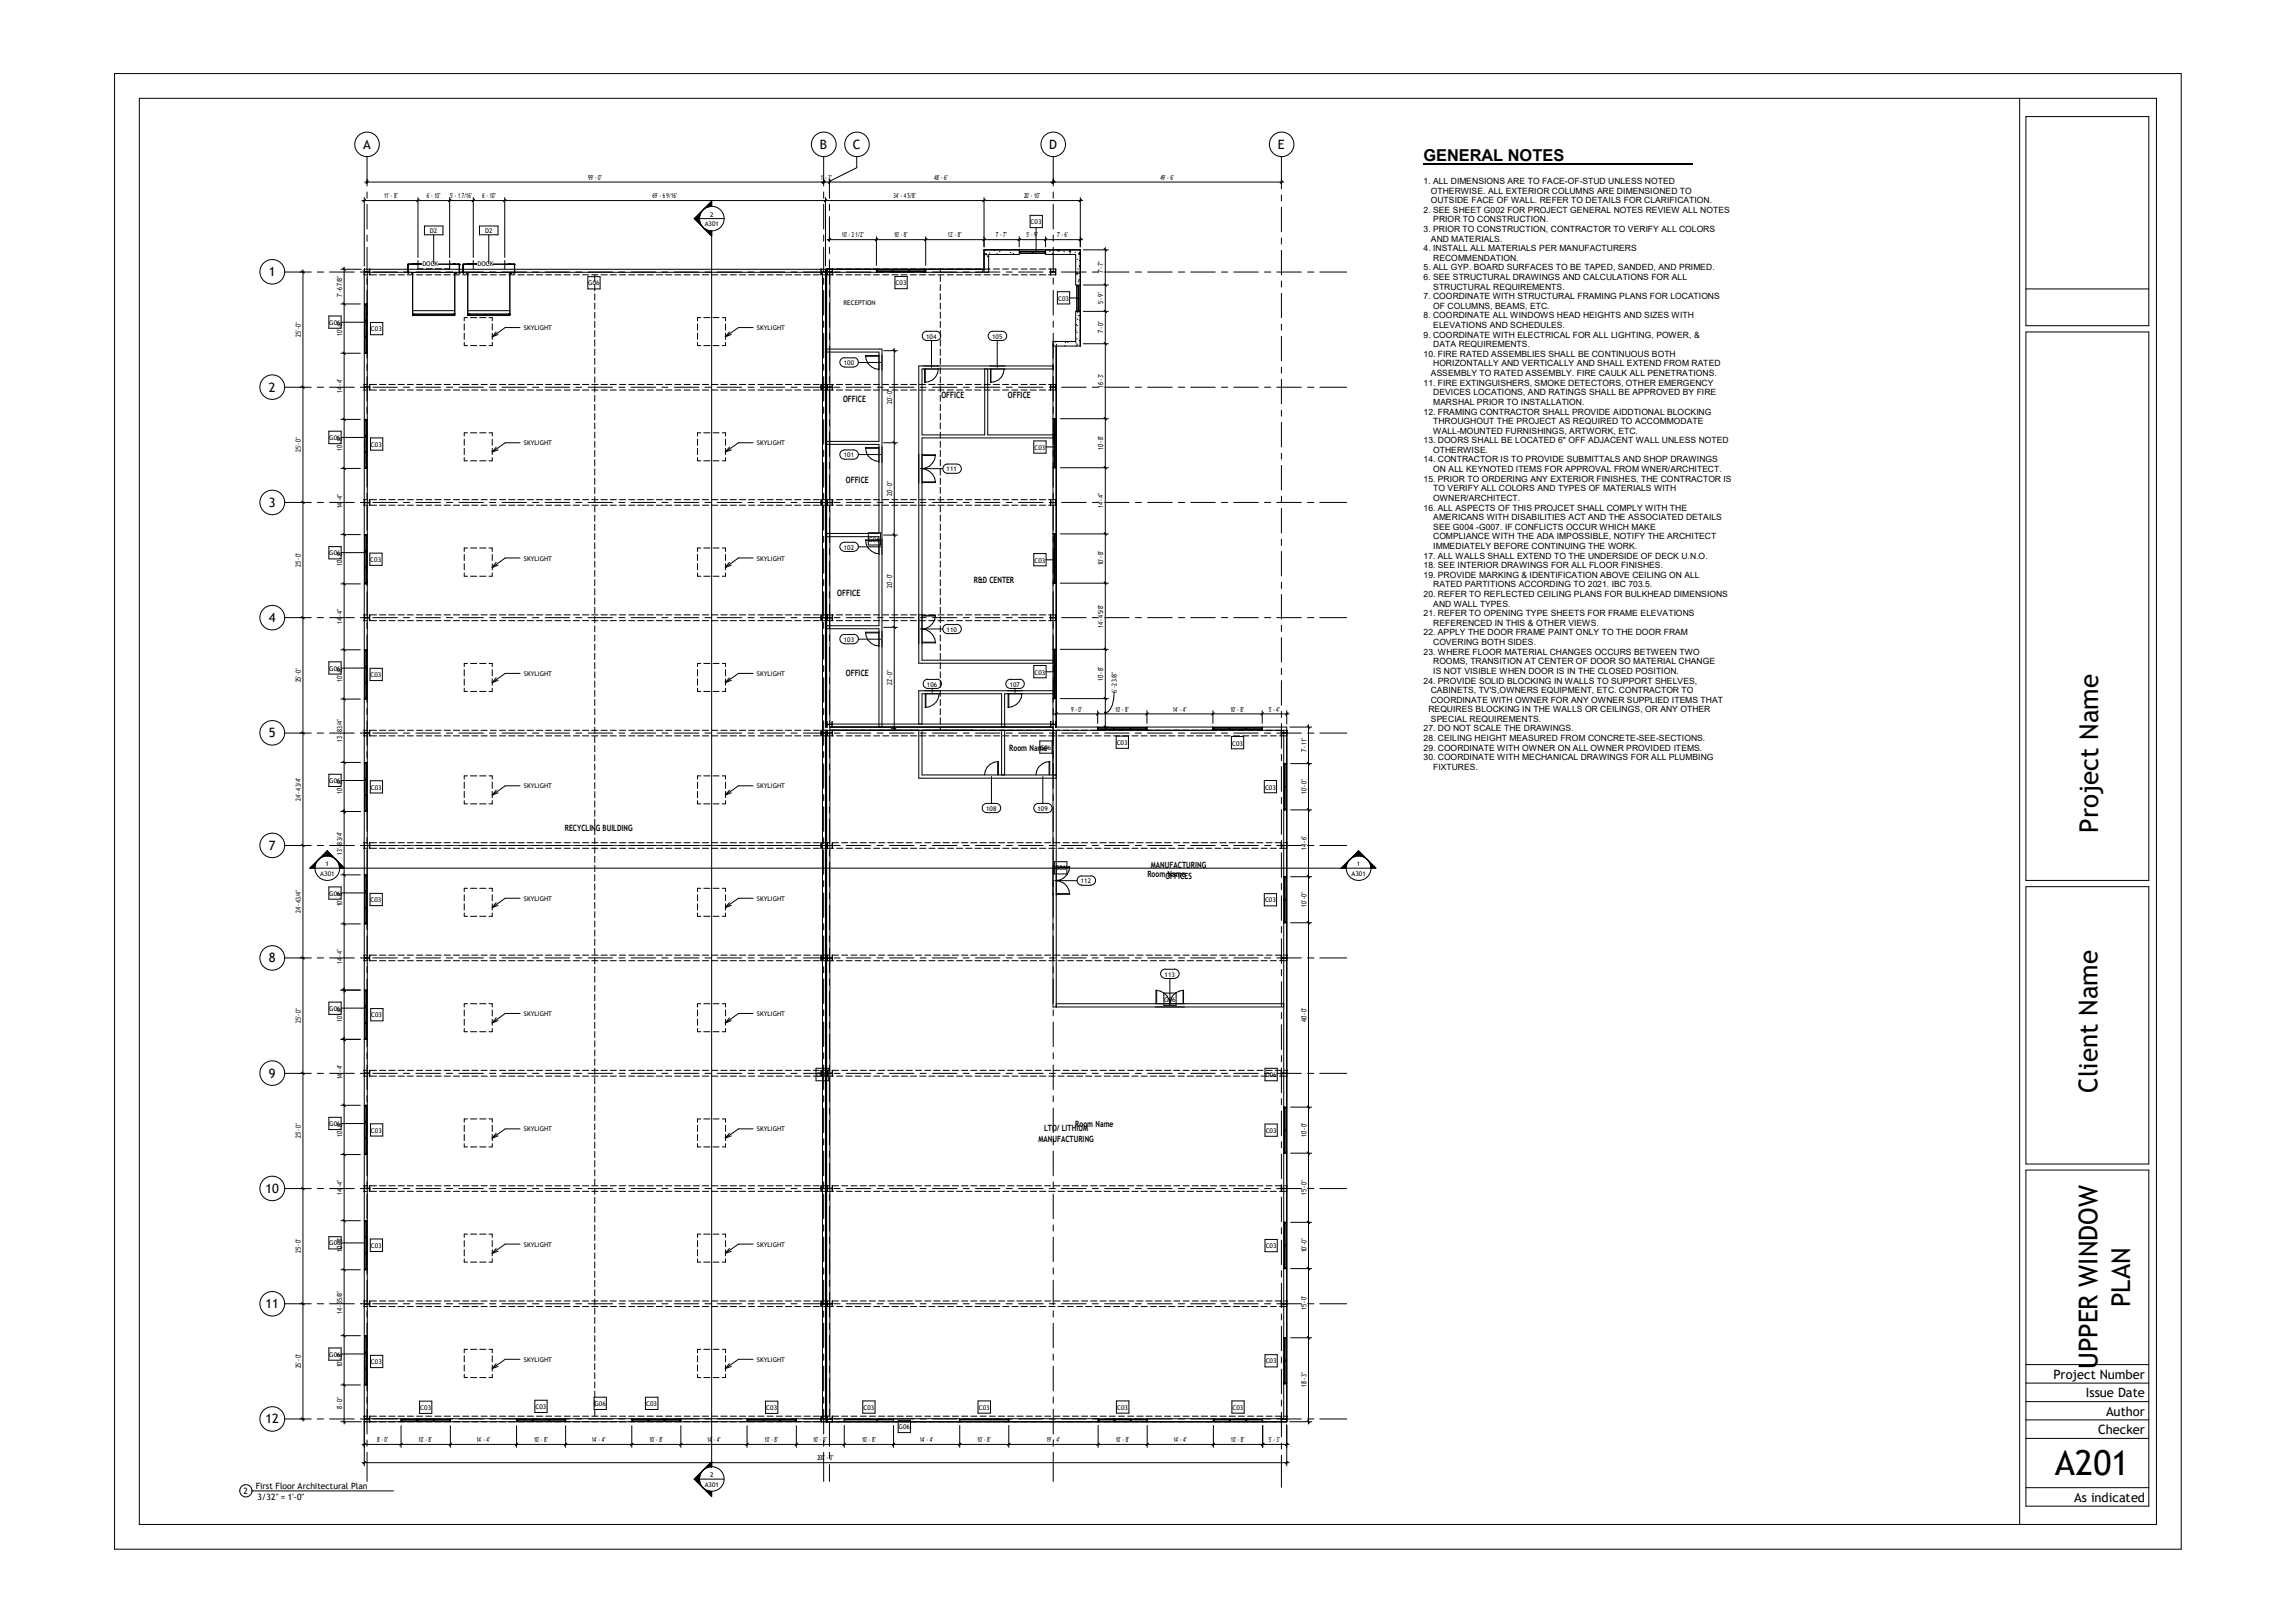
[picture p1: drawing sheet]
<svg xmlns="http://www.w3.org/2000/svg" width="420mm" height="297mm" viewBox="0 0 420 297" stroke-linecap="round" stroke-linejoin="round" font-family="sans-serif">
<defs><g id="words">
<text font-size="6.3" x="375.9" y="270">A201</text>
<g font-size="4.8">
<text x="383.8" y="152.4" transform="rotate(-90 383.8 152.4)">Project Name</text>
<text x="383.7" y="200" transform="rotate(-90 383.7 200)">Client Name</text>
<text x="389.7" y="239.1" transform="rotate(-90 389.7 239.1)">PLAN</text>
<text x="383.7" y="250.6" transform="rotate(-90 383.7 250.6)">UPPER WINDOW</text>
</g>
<text font-size="3" x="260.4" y="29.5">GENERAL NOTES</text>
<g font-size="2.4">
<text x="66.4" y="27.3">A</text>
<text x="150" y="27.3">B</text>
<text x="156" y="27.3">C</text>
<text x="191.9" y="27.3">D</text>
<text x="233.8" y="27.3">E</text>
<text x="49.1" y="50.5">1</text>
<text x="49.1" y="71.7">2</text>
<text x="49.1" y="92.8">3</text>
<text x="49.1" y="113.8">4</text>
<text x="49.1" y="135">5</text>
<text x="49.1" y="155.5">7</text>
<text x="49.1" y="176.1">8</text>
<text x="49.1" y="197.2">9</text>
<text x="48.6" y="218.3">10</text>
<text x="48.6" y="239.4">11</text>
<text x="375.6" y="252.4">Project Number</text>
<text x="381.6" y="255.7">Issue Date</text>
<text x="48.6" y="260.5">12</text>
<text x="383.8" y="262.5">Checker</text>
<text x="385.2" y="259.1">Author</text>
<text x="379.4" y="274.9">As indicated</text>
</g>
<g font-size="1.6">
<text x="260.4" y="33.7">1. ALL DIMENSIONS ARE TO FACE-OF-STUD UNLESS NOTED</text>
<text x="261.8" y="35.4">OTHERWISE. ALL EXTERIOR COLUMNS ARE DIMENSIONED TO</text>
<text x="260.4" y="38.9">2. SEE SHEET G002 FOR PROJECT GENERAL NOTES REVIEW ALL NOTES</text>
<text x="261.8" y="37.2">OUTSIDE FACE OF WALL. REFER TO DETAILS FOR CLARIFICATION.</text>
<text x="262.2" y="40.7">PRIOR TO CONSTRUCTION.</text>
<text x="260.4" y="42.5">3. PRIOR TO CONSTRUCTION, CONTRACTOR TO VERIFY ALL COLORS</text>
<text x="260.4" y="46">4. INSTALL ALL MATERIALS PER MANUFACTURERS</text>
<text x="261.8" y="44.2">AND MATERIALS.</text>
<text x="262.2" y="47.7">RECOMMENDATION.</text>
<text x="260.4" y="49.5">5. ALL GYP. BOARD SURFACES TO BE TAPED, SANDED, AND PRIMED.</text>
<text x="260.4" y="51.2">6. SEE STRUCTURAL DRAWINGS AND CALCULATIONS FOR ALL</text>
<text x="262.2" y="53">STRUCTURAL REQUIREMENTS.</text>
<text x="260.4" y="54.7">7. COORDINATE WITH STRUCTURAL FRAMING PLANS FOR LOCATIONS</text>
<text x="260.4" y="58.2">8. COORDINATE ALL WINDOWS HEAD HEIGHTS AND SIZES WITH</text>
<text x="262.2" y="56.5">OF COLUMNS, BEAMS, ETC.</text>
<text x="260.4" y="61.8">9. COORDINATE WITH ELECTRICAL FOR ALL LIGHTING, POWER, &amp;</text>
<text x="260.4" y="65.3">10. FIRE RATED ASSEMBLIES SHALL BE CONTINUOUS BOTH</text>
<text x="262.2" y="60">ELEVATIONS AND SCHEDULES.</text>
<text x="262.2" y="63.5">DATA REQUIREMENTS.</text>
<text x="260.4" y="70.6">11. FIRE EXTINGUISHERS, SMOKE DETECTORS, OTHER EMERGENCY</text>
<text x="261.8" y="68.8">ASSEMBLY TO RATED ASSEMBLY. FIRE CAULK ALL PENETRATIONS.</text>
<text x="262.2" y="67.1">HORIZONTALLY AND VERTICALLY AND SHALL EXTEND FROM RATED</text>
<text x="154.2" y="73.6">OFFICE</text>
<text x="172.2" y="72.9">OFFICE</text>
<text x="184.4" y="72.9">OFFICE</text>
<text x="260.4" y="75.9">12. FRAMING CONTRACTOR SHALL PROVIDE AIDDTIONAL BLOCKING</text>
<text x="262.2" y="72.3">DEVICES LOCATIONS, AND RATINGS SHALL BE APPROVED BY FIRE</text>
<text x="262.2" y="74.1">MARSHAL PRIOR TO INSTALLATION.</text>
<text x="262.2" y="77.6">THROUGHOUT THE PROJECT AS REQUIRED TO ACCOMMODATE</text>
<text x="260.4" y="81.1">13. DOORS SHALL BE LOCATED 6&quot; OFF ADJACENT WALL UNLESS NOTED</text>
<text x="262.2" y="79.4">WALL-MOUNTED FURNISHINGS, ARTWORK, ETC.</text>
<text x="262.2" y="82.9">OTHERWISE.</text>
<text x="154.7" y="88.4">OFFICE</text>
<text x="260.4" y="84.6">14. CONTRACTOR IS TO PROVIDE SUBMITTALS AND SHOP DRAWINGS</text>
<text x="260.4" y="88.2">15. PRIOR TO ORDERING ANY EXTERIOR FINISHES, THE CONTRACTOR IS</text>
<text x="262.2" y="86.4">ON ALL KEYNOTED ITEMS FOR APPROVAL FROM WNER/ARCHITECT.</text>
<text x="262.2" y="89.9">TO VERIFY ALL COLORS AND TYPES OF MATERIALS WITH</text>
<text x="260.4" y="93.4">16. ALL ASPECTS OF THIS PROJCET SHALL COMPLY WITH THE</text>
<text x="262.2" y="91.7">OWNER/ARCHITECT.</text>
<text x="262.2" y="95.2">AMERICANS WITH DISABILITIES ACT AND THE ASSOCIATED DETAILS</text>
<text x="262.2" y="96.9">SEE G004 -G007. IF CONFLICTS OCCUR WHICH MAKE</text>
<text x="262.2" y="98.7">COMPLIANCE WITH THE ADA IMPOSSIBLE, NOTIFY THE ARCHITECT</text>
<text x="262.2" y="100.5">IMMEDIATELY BEFORE CONTINUING THE WORK.</text>
<text x="178.1" y="106.6">R&amp;D CENTER</text>
<text x="260.4" y="102.2">17. ALL WALLS SHALL EXTEND TO THE UNDERSIDE OF DECK U.N.O.</text>
<text x="260.4" y="104">18. SEE INTERIOR DRAWINGS FOR ALL FLOOR FINISHES.</text>
<text x="260.4" y="105.7">19. PROVIDE MARKING &amp; IDENTIFICATION ABOVE CEILING ON ALL</text>
<text x="262.2" y="107.5">RATED PARTITIONS ACCORDING TO 2021. IBC 703.5.</text>
<text x="153.2" y="109.1">OFFICE</text>
<text x="260.4" y="109.3">20. REFER TO REFLECTED CEILING PLANS FOR BULKHEAD DIMENSIONS</text>
<text x="260.4" y="112.8">21. REFER TO OPENING TYPE SHEETS FOR FRAME ELEVATIONS</text>
<text x="262.2" y="111">AND WALL TYPES.</text>
<text x="260.4" y="116.3">22. APPLY THE DOOR FRAME PAINT ONLY TO THE DOOR FRAM</text>
<text x="260.4" y="119.8">23. WHERE FLOOR MATERIAL CHANGES OCCURS BETWEEN TWO</text>
<text x="262.2" y="114.6">REFERENCED IN THIS &amp; OTHER VIEWS.</text>
<text x="262.2" y="118.1">COVERING BOTH SIDES.</text>
<text x="154.7" y="123.7">OFFICE</text>
<text x="260.4" y="125.1">24. PROVIDE SOLID BLOCKING IN WALLS TO SUPPORT SHELVES,</text>
<text x="262.2" y="121.6">ROOMS, TRANSITION AT CENTER OF DOOR SO MATERIAL CHANGE</text>
<text x="262.2" y="123.3">IS NOT VISIBLE WHEN DOOR IS IN THE CLOSED POSITION.</text>
<text x="261.3" y="130.3">REQUIRES BLOCKING IN THE WALLS OR CEILINGS, OR ANY OTHER</text>
<text x="261.8" y="126.8">CABINETS, TV'S,OWNERS EQUIPMENT, ETC. CONTRACTOR TO</text>
<text x="261.8" y="128.6">COORDINATE WITH OWNER FOR ANY OWNER SUPPLIED ITEMS THAT</text>
<text x="184.6" y="137.5">Room Name</text>
<text x="260.4" y="133.9">27. DO NOT SCALE THE DRAWINGS.</text>
<text x="260.4" y="135.6">28. CEILING HEIGHT MEASURED FROM CONCRETE-SEE-SECTIONS.</text>
<text x="260.4" y="137.4">29. COORDINATE WITH OWNER ON ALL OWNER PROVIDED ITEMS.</text>
<text x="261.8" y="132.1">SPECIAL REQUIREMENTS.</text>
<text x="260.4" y="139.1">30. COORDINATE WITH MECHANICAL DRAWINGS FOR ALL PLUMBING</text>
<text x="262.2" y="140.9">FIXTURES.</text>
<text x="103.3" y="152.1">RECYCLING BUILDING</text>
<text x="209.9" y="160.5">Room Name</text>
<text x="210.5" y="158.8">MANUFACTURING</text>
<text x="213.2" y="160.8">OFFICES</text>
<text x="189.9" y="209">MANUFACTURING</text>
<text x="191" y="207">LTO/ LITHIUM</text>
<text x="196.7" y="206.3">Room Name</text>
<text x="44.5" y="273.4">2</text>
<text x="46.8" y="272.5">First Floor Architectural Plan</text>
<text x="47.1" y="274.4">3/32&quot; = 1'-0&quot;</text>
</g>
<g font-size="1.3">
<text x="107.6" y="32.9">99' - 0&quot;</text>
<text x="150.2" y="32.9">1' - 3&quot;</text>
<text x="170.9" y="32.9">48' - 6&quot;</text>
<text x="212.3" y="32.9">49' - 6&quot;</text>
<text x="70.3" y="36.3">11' - 8&quot;</text>
<text x="78.1" y="36.3">6' - 10&quot;</text>
<text x="82.3" y="36.3">5' - 1 7/16&quot;</text>
<text x="88.2" y="36.3">6' - 10&quot;</text>
<text x="119.4" y="36.3">69' - 6 9/16&quot;</text>
<text x="163.4" y="36.3">34' - 4 5/8&quot;</text>
<text x="187.3" y="36.3">20' - 10&quot;</text>
<text x="154" y="43.4">10' - 2 1/2&quot;</text>
<text x="163.5" y="43.4">10' - 8&quot;</text>
<text x="173.4" y="43.4">12' - 8&quot;</text>
<text x="182.2" y="43.4">7' - 7&quot;</text>
<text x="187.8" y="43.4">5' - 9&quot;</text>
<text x="193.4" y="43.4">7' - 6&quot;</text>
<text x="201.8" y="50" transform="rotate(-90 201.8 50)">7' - 7&quot;</text>
<text x="62.6" y="54.3" transform="rotate(-90 62.6 54.3)">7' - 6 7/8&quot;</text>
<text x="201.8" y="55.6" transform="rotate(-90 201.8 55.6)">5' - 9&quot;</text>
<text x="55" y="61.6" transform="rotate(-90 55 61.6)">25' - 0&quot;</text>
<text x="62.6" y="61.4" transform="rotate(-90 62.6 61.4)">10' - 8&quot;</text>
<text x="201.8" y="61" transform="rotate(-90 201.8 61)">7' - 0&quot;</text>
<text x="62.6" y="72" transform="rotate(-90 62.6 72)">14' - 4&quot;</text>
<text x="201.8" y="71" transform="rotate(-90 201.8 71)">16' - 3&quot;</text>
<text x="163.2" y="73.9" transform="rotate(-90 163.2 73.9)">20' - 0&quot;</text>
<text x="55" y="82.7" transform="rotate(-90 55 82.7)">25' - 0&quot;</text>
<text x="62.6" y="82.5" transform="rotate(-90 62.6 82.5)">10' - 8&quot;</text>
<text x="201.8" y="82.4" transform="rotate(-90 201.8 82.4)">10' - 8&quot;</text>
<text x="62.6" y="93" transform="rotate(-90 62.6 93)">14' - 4&quot;</text>
<text x="163.2" y="90.8" transform="rotate(-90 163.2 90.8)">20' - 0&quot;</text>
<text x="201.8" y="92.9" transform="rotate(-90 201.8 92.9)">14' - 4&quot;</text>
<text x="55" y="103.8" transform="rotate(-90 55 103.8)">25' - 0&quot;</text>
<text x="62.6" y="103.6" transform="rotate(-90 62.6 103.6)">10' - 8&quot;</text>
<text x="163.2" y="107.6" transform="rotate(-90 163.2 107.6)">20' - 0&quot;</text>
<text x="201.8" y="103.5" transform="rotate(-90 201.8 103.5)">10' - 8&quot;</text>
<text x="62.6" y="114.2" transform="rotate(-90 62.6 114.2)">14' - 4&quot;</text>
<text x="201.8" y="114.9" transform="rotate(-90 201.8 114.9)">14' - 4 5/8&quot;</text>
<text x="55" y="124.9" transform="rotate(-90 55 124.9)">25' - 0&quot;</text>
<text x="62.6" y="124.7" transform="rotate(-90 62.6 124.7)">10' - 8&quot;</text>
<text x="163.2" y="125.4" transform="rotate(-90 163.2 125.4)">22' - 0&quot;</text>
<text x="201.8" y="124.6" transform="rotate(-90 201.8 124.6)">10' - 8&quot;</text>
<text x="195.9" y="130.2">9' - 0&quot;</text>
<text x="204" y="130.2">10' - 8&quot;</text>
<text x="204.3" y="126.8" transform="rotate(-90 204.3 126.8)">6' - 2 3/8&quot;</text>
<text x="214.6" y="130.2">14' - 4&quot;</text>
<text x="225.1" y="130.2">10' - 8&quot;</text>
<text x="232.1" y="130.2">5' - 4&quot;</text>
<text x="62.6" y="135.8" transform="rotate(-90 62.6 135.8)">13' - 8 3/4&quot;</text>
<text x="239" y="137.7" transform="rotate(-90 239 137.7)">7' - 11&quot;</text>
<text x="55" y="146.5" transform="rotate(-90 55 146.5)">24' - 4 3/4&quot;</text>
<text x="62.6" y="145.3" transform="rotate(-90 62.6 145.3)">10' - 8&quot;</text>
<text x="239" y="145.2" transform="rotate(-90 239 145.2)">10' - 0&quot;</text>
<text x="239" y="155.6" transform="rotate(-90 239 155.6)">14' - 6&quot;</text>
<text x="62.6" y="156.4" transform="rotate(-90 62.6 156.4)">13' - 8 3/4&quot;</text>
<text x="55" y="167.1" transform="rotate(-90 55 167.1)">24' - 4 3/4&quot;</text>
<text x="62.6" y="165.9" transform="rotate(-90 62.6 165.9)">10' - 8&quot;</text>
<text x="239" y="165.9" transform="rotate(-90 239 165.9)">10' - 0&quot;</text>
<text x="62.6" y="176.4" transform="rotate(-90 62.6 176.4)">14' - 4&quot;</text>
<text x="55" y="187.2" transform="rotate(-90 55 187.2)">25' - 0&quot;</text>
<text x="62.6" y="187" transform="rotate(-90 62.6 187)">10' - 8&quot;</text>
<text x="239" y="187" transform="rotate(-90 239 187)">40' - 0&quot;</text>
<text x="62.6" y="197.5" transform="rotate(-90 62.6 197.5)">14' - 4&quot;</text>
<text x="55" y="208.2" transform="rotate(-90 55 208.2)">25' - 0&quot;</text>
<text x="62.6" y="208.1" transform="rotate(-90 62.6 208.1)">10' - 8&quot;</text>
<text x="239" y="208.1" transform="rotate(-90 239 208.1)">10' - 0&quot;</text>
<text x="62.6" y="218.6" transform="rotate(-90 62.6 218.6)">14' - 4&quot;</text>
<text x="239" y="218.7" transform="rotate(-90 239 218.7)">15' - 0&quot;</text>
<text x="55" y="229.3" transform="rotate(-90 55 229.3)">25' - 0&quot;</text>
<text x="62.6" y="229.2" transform="rotate(-90 62.6 229.2)">10' - 8&quot;</text>
<text x="239" y="229.2" transform="rotate(-90 239 229.2)">10' - 0&quot;</text>
<text x="239" y="239.7" transform="rotate(-90 239 239.7)">15' - 0&quot;</text>
<text x="62.6" y="240.5" transform="rotate(-90 62.6 240.5)">14' - 3 5/8&quot;</text>
<text x="55" y="250.4" transform="rotate(-90 55 250.4)">25' - 0&quot;</text>
<text x="62.6" y="250.2" transform="rotate(-90 62.6 250.2)">10' - 8&quot;</text>
<text x="62.6" y="257.9" transform="rotate(-90 62.6 257.9)">8' - 0&quot;</text>
<text x="239" y="253.8" transform="rotate(-90 239 253.8)">18' - 3&quot;</text>
<text x="69" y="263.9">8' - 0&quot;</text>
<text x="76.6" y="263.9">10' - 8&quot;</text>
<text x="87.2" y="263.9">14' - 4&quot;</text>
<text x="97.7" y="263.9">10' - 8&quot;</text>
<text x="108.2" y="263.9">14' - 4&quot;</text>
<text x="118.8" y="263.9">10' - 8&quot;</text>
<text x="129.3" y="263.9">14' - 4&quot;</text>
<text x="139.9" y="263.9">10' - 8&quot;</text>
<text x="148.8" y="263.9">10' - 5&quot;</text>
<text x="157.7" y="263.9">10' - 8&quot;</text>
<text x="168.2" y="263.9">14' - 4&quot;</text>
<text x="178.8" y="263.9">10' - 8&quot;</text>
<text x="191.4" y="263.9">19' - 4&quot;</text>
<text x="204.1" y="263.9">10' - 8&quot;</text>
<text x="214.6" y="263.9">14' - 4&quot;</text>
<text x="225.2" y="263.9">10' - 8&quot;</text>
<text x="232.1" y="263.9">5' - 3&quot;</text>
<text x="149.5" y="267.2">200' - 0&quot;</text>
</g>
<g font-size="1.2">
<text x="128.9" y="41.4">A301</text>
<text x="129.9" y="39.6">2</text>
<text x="188.5" y="41.1">C03</text>
<text x="78.7" y="42.7">D2</text>
<text x="88.7" y="42.7">D2</text>
<text x="77.3" y="48.6">DOCK</text>
<text x="87.3" y="48.6">DOCK</text>
<text x="107.6" y="52.2">G06</text>
<text x="163.8" y="52.2">C03</text>
<text x="60.2" y="59.5">G06</text>
<text x="154.3" y="55.8">RECEPTION</text>
<text x="193.6" y="55">C03</text>
<text x="67.9" y="60.7">C03</text>
<text x="95.8" y="60.4">SKYLIGHT</text>
<text x="138.5" y="60.4">SKYLIGHT</text>
<text x="169.4" y="62">104</text>
<text x="181.5" y="62">105</text>
<text x="154.3" y="66.8">100</text>
<text x="60.2" y="80.6">G06</text>
<text x="67.9" y="81.7">C03</text>
<text x="95.8" y="81.5">SKYLIGHT</text>
<text x="138.5" y="81.5">SKYLIGHT</text>
<text x="154.3" y="83.7">101</text>
<text x="189.2" y="82.3">C03</text>
<text x="173.1" y="86.3">111</text>
<text x="60.2" y="101.6">G06</text>
<text x="154.3" y="100.6">102</text>
<text x="158.9" y="99.1">G06</text>
<text x="67.7" y="102.8">C03</text>
<text x="95.8" y="102.6">SKYLIGHT</text>
<text x="138.5" y="102.6">SKYLIGHT</text>
<text x="189.2" y="103">C03</text>
<text x="154.3" y="117.5">103</text>
<text x="173.1" y="115.7">110</text>
<text x="60.2" y="122.7">G06</text>
<text x="67.8" y="124">C03</text>
<text x="95.8" y="123.7">SKYLIGHT</text>
<text x="138.5" y="123.7">SKYLIGHT</text>
<text x="169.5" y="125.7">106</text>
<text x="184.7" y="125.7">107</text>
<text x="189.2" y="123.4">C03</text>
<text x="190.2" y="137.2">G06</text>
<text x="204.3" y="136.3">C03</text>
<text x="225.4" y="136.4">C03</text>
<text x="60.2" y="143.3">G06</text>
<text x="67.8" y="144.5">C03</text>
<text x="95.8" y="144.3">SKYLIGHT</text>
<text x="138.5" y="144.3">SKYLIGHT</text>
<text x="180.4" y="148.4">108</text>
<text x="189.8" y="148.4">109</text>
<text x="231.4" y="144.5">C03</text>
<text x="58.6" y="160.3">A301</text>
<text x="59.6" y="158.5">1</text>
<text x="193" y="159.3">G06</text>
<text x="197.7" y="161.7">112</text>
<text x="247.2" y="160.3">A301</text>
<text x="248.2" y="158.5">1</text>
<text x="60.2" y="163.9">G06</text>
<text x="67.8" y="165.1">C03</text>
<text x="95.8" y="164.8">SKYLIGHT</text>
<text x="138.5" y="164.8">SKYLIGHT</text>
<text x="231.4" y="165.1">C03</text>
<text x="213" y="178.7">113</text>
<text x="60.2" y="185">G06</text>
<text x="95.8" y="186">SKYLIGHT</text>
<text x="138.5" y="186">SKYLIGHT</text>
<text x="213" y="183.3">G06</text>
<text x="67.9" y="186.2">C03</text>
<text x="149.3" y="197.1">G06</text>
<text x="231.5" y="197.1">G06</text>
<text x="60.2" y="206.1">G06</text>
<text x="67.9" y="207.3">C03</text>
<text x="95.8" y="207.1">SKYLIGHT</text>
<text x="138.5" y="207.1">SKYLIGHT</text>
<text x="231.5" y="207.3">C03</text>
<text x="60.2" y="227.9">G06</text>
<text x="67.8" y="228.4">C03</text>
<text x="95.8" y="228.1">SKYLIGHT</text>
<text x="138.5" y="228.1">SKYLIGHT</text>
<text x="231.5" y="228.4">C03</text>
<text x="60.2" y="248.3">G06</text>
<text x="67.9" y="249.7">C03</text>
<text x="95.8" y="249.2">SKYLIGHT</text>
<text x="138.5" y="249.2">SKYLIGHT</text>
<text x="231.5" y="249.5">C03</text>
<text x="98" y="257.9">C03</text>
<text x="108.8" y="257.3">G06</text>
<text x="118.2" y="257.3">C03</text>
<text x="158" y="258">C03</text>
<text x="179" y="258">C03</text>
<text x="204.3" y="258">C03</text>
<text x="225.4" y="258">C03</text>
<text x="76.9" y="258.1">C03</text>
<text x="140.2" y="258.1">C03</text>
<text x="164.4" y="261.5">G06</text>
<text x="128.9" y="272.1">A301</text>
<text x="129.9" y="270.3">2</text>
</g>
</g></defs>
<g fill="none" stroke="#5c5c5c" stroke-width=".18">
<path d="M66.7 49.5h-.1M67.6 49.9v.1M150.2 49.3h.1M150.2 49.7v.1M151.2 50.1l-.1 .1M151.3 49.9v.1M151.5 49.7v.1M152 49.7l-.1 .1M152.3 49.4l-.1 .1M192.2 50.1h.1M192.5 49.7v.1M193 49.7l-.1 .1"/>
<path d="M193.1 49.5v.1M66.7 70.4l-.1 .1M66.7 70.8l-.1 .1M67.6 71.3h.1M150.2 70.7h.1M150.2 71.1v.1M150.5 70.8l-.1 .1M151.3 71.3v.1M151.8 70.8v.1M152.3 70.4h-.1M152.3 70.8l-.1 .1M192.8 70.8l-.1 .1"/>
<path d="M193.1 70.5v.1M193.1 71h.1M66.7 91.8l-.1 .1M66.7 92.2l-.1 .1M67 91.9v.1M150.2 92v.1M150.3 91.9v.1M150.7 91.9v.1M151.2 91.5l-.1 .1M152.1 91.9v.1M152.3 91.7l-.1 .1M152.3 92.2h-.1"/>
<path d="M192.2 91.5h.1M193.1 92.3v.1M193.1 91.9l-.1 .1M66.7 113.2l-.1 .1M66.8 113v.1M67.3 113v.1M67.6 112.7h.1M150.2 113.4v.1M150.6 113v.1M151 113v.1M151.1 112.5h.1M151.2 112.9l-.1 .1"/>
<path d="M151.3 112.7v.1M152.3 113.1l-.1 .1M192.2 112.9h.1M193.1 113.3h.1M66.7 134.6l-.1 .1M67.1 134.1v.1M67.6 133.6v.1M67.6 134.1l-.1 .1M150.9 134.1v.1M151.2 133.9h-.1M151.2 134.3l-.1 .1M151.3 132.4l-.1 .1"/>
<path d="M151.3 133.7h.1M151.3 134.1v.1M152.2 132.8h.1M152.3 134.5l-.1 .1M192.2 132.1h.1M192.2 132.5h.1M193.1 132.9h.1M234.4 134.3v.1M234.7 134.1l-.1 .1M235.1 134.1l-.1 .1M235.4 133.8l-.1 .1M66.7 154.2l-.1 .1"/>
<path d="M66.7 154.6l-.1 .1M67.6 155v.1M150.2 154.4v.1M150.2 154.9h.1M150.3 154.7h.1M151.3 155.1h.1M151.7 154.7h.1M152.1 154.7h.1M152.3 154.6h-.1M234.4 154.4h.1M235.4 154.8l-.1 .1M235.4 155.2h.1"/>
<path d="M66.7 175.6h-.1M67 175.3h-.1M67.4 175.3h.1M67.6 175v.1M150.2 175.8h.1M150.7 175.3h.1M151.2 175.3h-.1M151.2 174.8l-.1 .1M151.3 175.1v.1M152.3 175.5l-.1 .1M234.4 175.3v.1M234.4 175.3h.1"/>
<path d="M234.4 175.8h.1M234.9 175.3h.1M235.4 174.8l-.1 .1M67.3 196.4h-.1M67.6 196.4v.1M67.6 196v.1M151 196.4h.1M151.2 196.2l-.1 .1M151.2 196.7h-.1M151.3 196v.1M151.3 196.5v.1M151.4 196.4h.1"/>
<path d="M152.3 196.9h.1M234.4 196.7v.1M234.7 196.4h.1M235.2 196.4h.1M235.4 196.2l-.1 .1M66.7 217h-.1M67.5 217.5h.1M67.6 217.4v.1M67.6 217.8v.1M150.2 217.2v.1M151.2 217.6l-.1 .1M151.3 217.4v.1"/>
<path d="M151.3 217.8v.1M151.7 217.5h.1M235 217.5h.1M235.4 217.2h-.1M235.4 217.6h-.1M66.7 238.4h-.1M67.6 238.8h.1M150.2 238.2h.1M150.2 238.6h.1M151.2 239l-.1 .1M151.3 238.8v.1M151.6 238.6h.1"/>
<path d="M152 238.6h.1M152.3 238.3l-.1 .1M234.4 238.1v.1M235.4 238.5l-.1 .1M235.4 239h-.1M66.7 259.3l-.1 .1M66.7 259.8h-.1M66.8 259.7h-.1M150.2 259.5v.1M150.2 260v.1M150.5 259.7h.1M151.9 259.7h-.1"/>
<path d="M152.3 259.2l-.1 .1M152.3 259.7l-.1 .1M234.4 259.5v.1M235.4 259.9l-.1 .1M67.6 260.2h.1M151.3 260.2h.1"/>
</g>
<g fill="none" stroke="#000" stroke-width=".18">
<path d="M66.5 50.3h.7M66.6 55.6h.6M66.7 49.3h.9M66.7 49.8h.1M66.7 49.7h.1M66.7 49.7l-.1-.5v211l.1-.5M66.7 49.7h.9M66.7 49.8h.9M66.7 49.8v.5M66.7 55.8h.4v8.7h-.4zM66.7 58.5h.4M66.7 58.7h.4"/>
<path d="M67 55.8v2.7M67 58.7v2.9M67.6 49.8h-.4v209.8h.4M67.6 49.2v1.1zM67.6 49.3h82.6M67.6 49.8h82.9v209.8h-82.9M67.7 50.3h1.2M69.4 50.3h1.2M71.1 50.3h1.2M72.8 50.3h1.2M74.5 50.3h1.1M74.6 48.4h.1"/>
<path d="M74.6 49.9h.1M74.6 48.4h.2v-.1h-.2v1.7h.2l-.2-.1v-1.4M74.8 48.3h.1M74.8 48.3h9.1M74.8 48.4h.1M74.8 48.4h1.6M75.3 48.3h.1M75.3 50h.1M75.3 50h.2M75.3 49.8v.2M75.4 48.3h.1M75.4 48.3h.3"/>
<path d="M75.5 49.9v7.8h7.7v-7.8M75.5 57.4h7.7M75.5 56.9h7.7M75.5 48.3h.1M75.5 57.6h.1M75.5 57.6h7.6M75.6 48.3h.1M75.7 48.3h.1M75.7 57.6h.1M75.7 57.4v.2M75.8 48.3h.1M76 48.3h.1"/>
<path d="M76.2 48.3h.1M76.2 50.3h1.1M76.3 48.3h.1M76.4 48.3h.1M76.4 48.4h.1M76.5 48.3h.1M76.5 47.7v1.5h.9M76.6 48.3h.1M76.7 48.3h.1M76.8 48.3h.1M76.9 48.3h.1M77 48.3h.1"/>
<path d="M77.1 48.3h.1M77.9 50.3h1.1M77.9 49.2h1.2M79.5 50.3h1.2M79.6 49.2h1.2M81.2 50.3h1.2M82.3 48.4h.1M82.3 48.4h1.7M82.3 47.7v1.5h-1M82.9 48.3h.1M82.9 50.3h1.2M82.9 48.3h.3"/>
<path d="M83 57.6h.1M83 57.4v.2M83.1 57.6h.1M83.1 57.4v.3M83.2 50h.2M83.2 48.3h.1M83.4 50h.1M83.4 49.8v.2M83.8 48.4h.1M83.8 48.4l.2-.1v1.7h-.1l.1-.1M83.9 48.3h.1M84 49.9h.1"/>
<path d="M84 48.5h.1M84 48.4h.1M84.6 50.3h1.2M84.7 48.5h.1M84.7 49.9h.1M84.7 48.4h.1M84.7 48.4h.2v-.1h-.2v1.7h.1l-.1-.1M84.9 48.3h.1M84.9 48.3h9M84.9 48.4h.1M84.9 48.4h1.6M84.9 59.3v1.1"/>
<path d="M85.3 48.3h.1M85.4 48.3h.1M85.4 50h.1M85.4 50h.2M85.4 49.8v.2M85.5 48.3h.1M85.5 48.3h.4M85.5 58.1h-.6v.6M85.6 48.3h.1M85.6 49.9v7.8h7.7v-7.8M85.6 57.4h7.7M85.6 56.9h7.7"/>
<path d="M85.6 57.6h.1M85.6 57.6h7.6M85.6 57.4v.3M85.7 48.3h.1M85.8 48.3h.1M85.8 57.6h.1M85.8 57.4v.2M85.9 48.3h.1M86.1 48.3h.1M86.1 58.1h1.1M86.2 48.3h.1M86.3 48.3h.1"/>
<path d="M86.3 50.3h1.1M86.4 48.3h.1M86.5 48.3h.1M86.5 48.4h.1M86.6 48.3h.1M86.6 47.7v1.5M86.7 48.3h.1M86.8 48.3h.1M86.9 48.3h.1M87 48.3h.1M87.1 48.3h.1M87.2 48.3h.1"/>
<path d="M87.8 58.1h1.1M88 50.3h1.1M89.5 58.1h.5v.6M89.7 50.3h1.1M90 59.3v1.1M91.4 50.3h1.1M92.3 48.4h.1M92.3 48.4h1.8M92.3 47.7v1.5M93 48.3h.1M93 48.3h.3M93 57.6h.1"/>
<path d="M93 50.3h1.2M93 57.4v.2M93.2 57.6h.1M93.2 57.4v.3M93.3 50h.1M93.3 48.3h.1M93.4 50h.1M93.4 49.8v.2M93.9 48.4h.1M93.9 48.4l.2-.1v1.7h-.1l.1-.1v-1.4M93.9 48.3h.1M94.1 49.9h.1"/>
<path d="M94.1 48.4h.1M94.7 50.3h1.2M96.4 50.3h1.2M98.1 50.3h1.2M99.8 50.3h1.1M101.5 50.3h1.1M103.2 50.3h1.1M104.9 50.3h1.1M106.6 50.3h1.1M108.2 50.3h1.2M108.8 50.3v1.2M108.8 52.1v1.1"/>
<path d="M108.8 53.8v1.1M108.8 55.5v1.1M108.8 57.1v1.2M108.8 58.8v1.1M109.9 50.3h1.2M111.6 50.3h1.1M113.3 50.3h1.1M115 50.3h1.1M116.7 50.3h1.1M118.4 50.3h1.1M120.1 50.3h1.1M121.8 50.3h1.1"/>
<path d="M123.4 50.3h1.1M125.1 50.3h1.1M126.8 50.3h1.1M127.6 59.3v1.1M128.2 58.1h-.6v.6M128.5 50.3h1.1M128.7 58.1h1.2M130.2 50.3h1.1M130.4 58.1h1.1M131.9 50.3h1.1M132.1 58.1h.6v.6M132.7 59.3v1.1"/>
<path d="M133.6 50.3h1.1M135.3 50.3h1.1M136.9 50.3h1.1M138.6 50.3h1.1M140.3 50.3h1.1M142 50.3h1.1M143.7 50.3h1.1M145.4 50.3h1.1M147.1 50.3h1.1M148.8 50.3h1.1M150.2 49.2v1.1zM150.2 49.3h.8v83.8h.3v-.5"/>
<path d="M150.2 49.7h.9M150.2 49.8h.9M150.5 50.3h1.9M151.1 50.3v20.1M151.2 49.3h28.8M151.2 49.2v1.1M151.2 49.3v83.8M151.3 49.2v1.1M151.3 49.7h.9M151.3 49.8h.9M152.2 49.2v1.1M152.3 49.2v1.1"/>
<path d="M152.4 49.2h-1.3v1.1M153 49.2h1.1M153 50.3h1.1M154.7 49.2h1.1M154.7 50.3h1.1M156.4 49.2h1.1M156.4 50.3h1.1M158.1 49.2h1.1M158.1 50.3h1.1M159.8 49.2h1.1M159.8 50.3h1.1M160.3 49.3v.5"/>
<path d="M160.5 49.6h2.7M160.5 49.7h2.7M160.5 49.4h8.7v.3h-8.7zM161.5 49.2h1.1M161.5 50.3h1.1M163.2 49.2h1.1M163.2 50.3h1.1M163.2 49.4v.3M163.4 49.6h2.8M163.4 49.7h2.8M163.4 49.4v.3M164.8 49.2h1.1"/>
<path d="M164.8 50.3h1.1M166.2 49.4v.3M166.4 49.6h2.8M166.4 49.4v.3M166.4 49.7h2.8M166.5 49.2h1.1M166.5 50.3h1.1M168.2 49.2h1.1M168.2 50.3h1.1M169.3 49.3v.5M169.9 49.2h1.1M169.9 50.3h1.1"/>
<path d="M171.6 49.2h1.1M171.6 50.3h1.1M172 49.2v.6M172 50.4v1.1M172 52.1v1.1M172 53.8v1.1M172 55.5v1.1M172 57.1v1.2M172 58.8v1.1M173.3 49.2h1.1M173.3 50.3h1.1M175 49.2h1.1"/>
<path d="M175 50.3h1.1M176.6 49.2h1.2M176.6 50.3h1.2M178.3 49.2h1.2M178.3 50.3h1.2M179.8 49.3v.5h-28v82.7h40.8v-70h4.2v-5.5h.8M180 49.2h1.1M180 50.3h1.1M180.4 46.4v.2h-.2zM180.5 45.7l-.1 .1M180.6 46.7h.1M180.6 46.9l.1 .1"/>
<path d="M180.8 47h.1M180.8 49.1l-.1 .2h.1M181.1 46.3h-.1M181.7 49.2h1.1M181.7 50.3h1.1M181.9 45.8h.1M182.2 46.6l.3-.1-.1 .1M182.9 46l-.1 .1M183.4 49.2h1.1M183.4 50.3h1.1M184.8 45.7l-.1 .1M184.8 46.2l.1 .1"/>
<path d="M185.1 49.2h1.1M185.1 50.3h1.1M185.3 46.4h.1M186.4 45.7v.9h-5.6v3.2h-.8v-4.1h17.6v17.6h-5M186.6 46.1h2.2M186.8 49.2h1.1M186.8 50.3h1.1M188.4 49.2h1.2M188.4 50.3h1.2M188.8 46v.4M188.9 46.1h2.2M188.9 46v.4"/>
<path d="M190.1 49.2h1.2M190.1 50.3h1.2M191.1 46v.4M191.3 45.7v.9h5.5v5.6h.8M191.3 46h-4.7v.4h4.7M191.8 49.2h1.3v1.1h-1.3M192.1 45.9l-.1 .1M192.2 49.2v1.1M192.2 49.7h.9M192.2 49.8h.9M192.5 46.4h.1M193.1 49.2v1.1"/>
<path d="M193.5 45.7l-.1 .2h.3v-.2M193.9 45.7v.1M194.6 46l.1 .1M195.6 46l.2-.1v.2zM195.7 46.3h.1M196.6 46.2h.1M196.8 59.4h.1M196.8 47.8h.1M196.8 50.2v.1M196.8 50h.3v.2zM197 54.7h.4M197 56.8h.4"/>
<path d="M197 57v-4.7h.4v4.7M197 54.5h.4M197.1 59.6h-.1M197.1 58.4v.1M197.1 47.4l-.1 .1M197.1 49.2l.1 .1M197.2 57.2h-.1M197.2 57.8h.1M197.2 51.5l.1 .1M197.2 52.3v2.2M197.2 54.7v2.1M197.3 52.3v2.2"/>
<path d="M197.3 54.7v2.1M197.4 51.3h.1M197.4 51.2l-.1 .1M197.4 57.7l.1 .1M197.4 50v.1M197.4 58.5l.1 .1M197.4 48.6l.1 .1M197.5 48.8l-.1 .1M197.5 46.2l.1 .3h-.3zM197.5 47.6l-.1 .1M197.5 50h-.1M197.6 46.4l-.1 .1"/>
<path d="M197.6 59h.1M66.5 70.4h.7M66.5 71.4h.7M66.6 76.8h.6M66.6 64.6h.6M66.7 70.4v.4M66.7 70.8h.1M66.7 70.8h.9v-.4v1v-.5M66.7 76.9h.4v8.7h-.4zM66.7 79.7h.4M66.7 79.8h.4M66.7 61.6h.4"/>
<path d="M66.7 61.7h.4M67 61.7v2.8M67 76.9v2.8M67 79.8v2.8M67.6 70.9h.1M67.6 70.9h-.9v.5M67.7 70.4h1.2M67.7 71.4h1.2M69.4 70.4h1.2M69.4 71.4h1.2M71.1 70.4h1.2M71.1 71.4h1.2"/>
<path d="M72.8 70.4h1.2M72.8 71.4h1.2M74.5 70.4h1.1M74.5 71.4h1.1M76.2 70.4h1.1M76.2 71.4h1.1M77.9 70.4h1.1M77.9 71.4h1.1M79.5 70.4h1.2M79.5 71.4h1.2M81.2 70.4h1.2M81.2 71.4h1.2"/>
<path d="M82.9 70.4h1.2M82.9 71.4h1.2M84.6 70.4h1.2M84.6 71.4h1.2M84.9 61v1.1M84.9 62.7v.5h.6M85.5 79.2h-.6v.6M86.1 63.2h1.1M86.1 79.2h1.1M86.3 70.4h1.1M86.3 71.4h1.1M87.8 63.2h1.1"/>
<path d="M87.8 79.2h1.1M88 70.4h1.1M88 71.4h1.1M89.5 79.2h.5v.6M89.7 70.4h1.1M89.7 71.4h1.1M90 62.7v.5h-.5M90 61v1.1M91.4 70.4h1.1M91.4 71.4h1.1M93 70.4h1.2M93 71.4h1.2"/>
<path d="M94.7 70.4h1.2M94.7 71.4h1.2M96.4 70.4h1.2M96.4 71.4h1.2M98.1 70.4h1.2M98.1 71.4h1.2M99.8 70.4h1.1M99.8 71.4h1.1M101.5 70.4h1.1M101.5 71.4h1.1M103.2 70.4h1.1M103.2 71.4h1.1"/>
<path d="M104.9 70.4h1.1M104.9 71.4h1.1M106.6 70.4h1.1M106.6 71.4h1.1M108.2 70.4h1.2M108.2 71.4h1.2M108.8 60.5v1.1M108.8 62.2v1.1M108.8 63.9v1.1M108.8 65.6v1.1M108.8 67.3v1.1M108.8 69v1.1"/>
<path d="M108.8 70.6v1.2M108.8 72.3v1.1M108.8 74v1.1M108.8 75.7v1.1M108.8 77.4v1.1M108.8 79.1v1.1M109.9 70.4h1.2M109.9 71.4h1.2M111.6 70.4h1.1M111.6 71.4h1.1M113.3 70.4h1.1M113.3 71.4h1.1"/>
<path d="M115 70.4h1.1M115 71.4h1.1M116.7 70.4h1.1M116.7 71.4h1.1M118.4 70.4h1.1M118.4 71.4h1.1M120.1 70.4h1.1M120.1 71.4h1.1M121.8 70.4h1.1M121.8 71.4h1.1M123.4 70.4h1.1M123.4 71.4h1.1"/>
<path d="M125.1 70.4h1.1M125.1 71.4h1.1M126.8 70.4h1.1M126.8 71.4h1.1M127.6 62.7v.5h.6M127.6 61v1.1M128.2 79.2h-.6v.6M128.5 70.4h1.1M128.5 71.4h1.1M128.7 63.2h1.2M128.7 79.2h1.2M130.2 70.4h1.1"/>
<path d="M130.2 71.4h1.1M130.4 63.2h1.1M130.4 79.2h1.1M131.9 70.4h1.1M131.9 71.4h1.1M132.1 79.2h.6v.6M132.7 62.7v.5h-.6M132.7 61v1.1M133.6 70.4h1.1M133.6 71.4h1.1M135.3 70.4h1.1M135.3 71.4h1.1"/>
<path d="M136.9 70.4h1.1M136.9 71.4h1.1M138.6 70.4h1.1M138.6 71.4h1.1M140.3 70.4h1.1M140.3 71.4h1.1M142 70.4h1.1M142 71.4h1.1M143.7 70.4h1.1M143.7 71.4h1.1M145.4 70.4h1.1M145.4 71.4h1.1"/>
<path d="M147.1 70.4h1.1M147.1 71.4h1.1M148.8 70.4h1.1M148.8 71.4h1.1M150.2 70.9h.1M150.2 70.9h.9M150.5 70.4h1.9M150.5 71.4h1.9M151.1 70.9h.1M151.1 70.4v.4h-.9v-.4v1v-.5M151.1 70.9v.5M151.1 71.4v20"/>
<path d="M151.2 70.4v1M151.2 63.9h10.1v69.2M151.2 64.4h9.6v16.4h-9.6M151.3 70.4v1M151.3 70.9h.1M151.3 70.4v.4h.9v-.4M151.3 70.9h.9M151.3 70.9v.5M152.2 70.9h.1M152.2 70.9v.5M152.3 70.4v1M153 70.4h1.1"/>
<path d="M153 71.4h1.1M154.7 70.4h1.1M154.7 71.4h1.1M156.4 70.4h1.1M156.4 71.4h1.1M158.1 70.4h1.1M158.1 71.4h1.1M158.3 65.1v.1h2.5M158.3 65.1h2.5M158.3 65.1a2.46 2.46 0 0 0 2.5 2.5M159.8 70.4h1.1M159.8 71.4h1.1"/>
<path d="M161.5 70.4h1.1M161.5 71.4h1.1M163.2 70.4h1.1M163.2 71.4h1.1M164.8 70.4h1.1M164.8 71.4h1.1M166.5 70.4h1.1M166.5 71.4h1.1M168.2 70.4h1.1M168.2 71.4h1.1M169.1 67.5v2.5M169.2 67.5v2.5h-.1"/>
<path d="M169.9 70.4h1.1M169.9 71.4h1.1M171.6 70.4h1.1M171.6 71.4h1.1M171.6 67.5a2.45 2.45 0 0 1-2.5 2.5M172 60.5v1.1M172 62.2v1.1M172 63.9v1.1M172 65.6v1.1M172 67.3v1.1M172 69v1.1M172 70.6v1.2"/>
<path d="M172 72.3v1.1M172 74v1.1M172 75.7v1.1M172 77.4v1.1M172 79.1v1.1M173.3 70.4h1.1M173.3 71.4h1.1M175 70.4h1.1M175 71.4h1.1M176.6 70.4h1.2M176.6 71.4h1.2M178.3 70.4h1.2"/>
<path d="M178.3 71.4h1.2M180 70.4h1.1M180 71.4h1.1M180.1 67.5v12.1h-11.4v-12.1h23.9M180.7 67.5v12.1h11.9M181.2 67.5v2.5M181.3 67.5l-.1 2.5M181.7 70.4h1.1M181.7 71.4h1.1M183.4 70.4h1.1M183.4 71.4h1.1M183.7 67.5a2.45 2.45 0 0 1-2.5 2.5"/>
<path d="M185.1 70.4h1.1M185.1 71.4h1.1M186.8 70.4h1.1M186.8 71.4h1.1M188.4 70.4h1.2M188.4 71.4h1.2M190.1 70.4h1.2M190.1 71.4h1.2M191.8 70.4h1.3v1h-1.3M192.2 70.4v1M192.2 70.9h.1M192.2 70.4v.4h.9v-.4"/>
<path d="M192.2 70.9h.9M192.2 70.9v.5M192.6 63h.1l-.1 .2M192.6 76.6h.6M192.6 67h-24.5v54.4h24.5M192.8 76.6v9M192.8 76.8h.4M192.8 79.5h.4M192.8 79.7h.4M192.9 76.8v2.7M192.9 79.7v2.8M193 62.5v.1"/>
<path d="M193 76.8v2.7M193 79.7v2.8M193.1 70.9h.1M193.1 70.9v.5M193.2 76.6v9M193.2 63l.1 .1M193.2 63.3v69.8h42.2v127.1l-.1-.5M193.3 62.5h.1M194.7 63.3h.2M194.9 62.6v.1M195.3 62.6l.1 .1M196.8 60.4v.1"/>
<path d="M196.8 62.7l.1 .1M197 63.2h-.1M197 62l-.1 .1M197 63h.1M197.1 60.8h-.1M197.4 62.3l.1 .1M66.5 91.4h.7M66.5 92.5h.7M66.6 97.8h.6M66.6 85.7h.6M66.7 91.4v.5h.9M66.7 92h.1"/>
<path d="M66.7 92v.5M66.7 98h.4v8.7h-.4zM66.7 82.6h.4M66.7 82.8h.4M67 82.8v2.8M67 98v2.8M67.6 91.9h.1M67.6 91.9v-.5v1.1v-.5h-.9M67.7 91.4h1.2M67.7 92.5h1.2M69.4 91.4h1.2M69.4 92.5h1.2"/>
<path d="M71.1 91.4h1.2M71.1 92.5h1.2M72.8 91.4h1.2M72.8 92.5h1.2M74.5 91.4h1.1M74.5 92.5h1.1M76.2 91.4h1.1M76.2 92.5h1.1M77.9 91.4h1.1M77.9 92.5h1.1M79.5 91.4h1.2M79.5 92.5h1.2"/>
<path d="M81.2 91.4h1.2M81.2 92.5h1.2M82.9 91.4h1.2M82.9 92.5h1.2M84.6 91.4h1.2M84.6 92.5h1.2M84.9 80.4v1.1M84.9 82v1.2M84.9 83.7v.6h.6M86.1 84.3h1.1M86.3 91.4h1.1M86.3 92.5h1.1"/>
<path d="M87.8 84.3h1.1M88 91.4h1.1M88 92.5h1.1M89.7 91.4h1.1M89.7 92.5h1.1M90 80.4v1.1M90 82v1.2M90 83.7v.6h-.5M91.4 91.4h1.1M91.4 92.5h1.1M93 91.4h1.2M93 92.5h1.2"/>
<path d="M94.7 91.4h1.2M94.7 92.5h1.2M96.4 91.4h1.2M96.4 92.5h1.2M98.1 91.4h1.2M98.1 92.5h1.2M99.8 91.4h1.1M99.8 92.5h1.1M101.5 91.4h1.1M101.5 92.5h1.1M103.2 91.4h1.1M103.2 92.5h1.1"/>
<path d="M104.9 91.4h1.1M104.9 92.5h1.1M106.6 91.4h1.1M106.6 92.5h1.1M108.2 91.4h1.2M108.2 92.5h1.2M108.8 80.8v1.1M108.8 82.4v1.2M108.8 84.1v1.2M108.8 85.8v1.2M108.8 87.5v1.1M108.8 89.2v1.1"/>
<path d="M108.8 90.9v1.1M108.8 92.6v1.1M108.8 94.3v1.1M108.8 95.9v1.2M108.8 97.6v1.2M108.8 99.3v1.2M109.9 91.4h1.2M109.9 92.5h1.2M111.6 91.4h1.1M111.6 92.5h1.1M113.3 91.4h1.1M113.3 92.5h1.1"/>
<path d="M115 91.4h1.1M115 92.5h1.1M116.7 91.4h1.1M116.7 92.5h1.1M118.4 91.4h1.1M118.4 92.5h1.1M120.1 91.4h1.1M120.1 92.5h1.1M121.8 91.4h1.1M121.8 92.5h1.1M123.4 91.4h1.1M123.4 92.5h1.1"/>
<path d="M125.1 91.4h1.1M125.1 92.5h1.1M126.8 91.4h1.1M126.8 92.5h1.1M127.6 83.7v.6h.6M127.6 80.4v1.1M127.6 82v1.2M128.5 91.4h1.1M128.5 92.5h1.1M128.7 84.3h1.2M130.2 91.4h1.1M130.2 92.5h1.1"/>
<path d="M130.4 84.3h1.1M131.9 91.4h1.1M131.9 92.5h1.1M132.7 83.7v.6h-.6M132.7 80.4v1.1M132.7 82v1.2M133.6 91.4h1.1M133.6 92.5h1.1M135.3 91.4h1.1M135.3 92.5h1.1M136.9 91.4h1.1M136.9 92.5h1.1"/>
<path d="M138.6 91.4h1.1M138.6 92.5h1.1M140.3 91.4h1.1M140.3 92.5h1.1M142 91.4h1.1M142 92.5h1.1M143.7 91.4h1.1M143.7 92.5h1.1M145.4 91.4h1.1M145.4 92.5h1.1M147.1 91.4h1.1M147.1 92.5h1.1"/>
<path d="M148.8 91.4h1.1M148.8 92.5h1.1M150.2 91.9h.1M150.2 91.9v-.5v1.1v-.5h.9v.5M150.2 91.9h.9M150.5 91.4h1.9M150.5 92.5h1.9M151.1 91.9h.1M151.1 91.4v.5M151.1 92.5v20M151.2 91.4v1.1M151.2 81.3h9.6v16.3h-9.6"/>
<path d="M151.2 98.2h9.6v16.3h-9.6M151.3 91.4v1.1M151.3 91.9h.1M151.3 91.9h.9M151.3 92.5v-.5h.9v.5M151.3 91.4v.5M152.2 91.9h.1M152.2 91.4v.5M152.3 91.4v1.1M153 91.4h1.1M153 92.5h1.1M154.7 91.4h1.1"/>
<path d="M154.7 92.5h1.1M156.4 91.4h1.1M156.4 92.5h1.1M158.1 91.4h1.1M158.1 92.5h1.1M158.3 81.9v.1h2.5M158.3 98.8v.1h2.5M158.3 81.9h2.5M158.3 81.9a2.46 2.46 0 0 0 2.5 2.6M158.3 98.8h2.5M158.3 98.8a2.52 2.52 0 0 0 2.5 2.5M159.8 91.4h1.1"/>
<path d="M159.8 92.5h1.1M161.5 91.4h1.1M161.5 92.5h1.1M163.2 91.4h1.1M163.2 92.5h1.1M164.8 91.4h1.1M164.8 92.5h1.1M166.5 91.4h1.1M166.5 92.5h1.1M168.2 91.4h1.1M168.2 92.5h1.1M168.7 88.2h2.4v.1"/>
<path d="M168.7 83.2h2.4M168.7 88.3h2.4M169.9 91.4h1.1M169.9 92.5h1.1M171.1 83.2v.2h-2.4M171.1 83.2a2.61 2.61 0 0 1-2.4 2.6 2.61 2.61 0 0 1 2.4 2.5M171.6 91.4h1.1M171.6 92.5h1.1M172 80.8v1.1M172 82.4v1.2M172 84.1v1.2M172 85.8v1.2"/>
<path d="M172 87.5v1.1M172 89.2v1.1M172 90.9v1.1M172 92.6v1.1M172 94.2v1.2M172 95.9v1.2M172 97.6v1.2M172 99.3v1.2M173.3 91.4h1.1M173.3 92.5h1.1M175 91.4h1.1M175 92.5h1.1"/>
<path d="M176.6 91.4h1.2M176.6 92.5h1.2M178.3 91.4h1.2M178.3 92.5h1.2M180 91.4h1.1M180 92.5h1.1M181.7 91.4h1.1M181.7 92.5h1.1M183.4 91.4h1.1M183.4 92.5h1.1M185.1 91.4h1.1M185.1 92.5h1.1"/>
<path d="M186.8 91.4h1.1M186.8 92.5h1.1M188.4 91.4h1.2M188.4 92.5h1.2M190.1 91.4h1.2M190.1 92.5h1.2M191.8 91.4h1.3v1.1h-1.3M192.2 91.4v1.1M192.2 91.9h.1M192.2 91.9h.9M192.2 92.5v-.5h.9v.5M192.2 91.4v.5"/>
<path d="M192.6 85.6h.6M192.6 97.7h.6M192.6 80.1h-23.9v40.7h23.9M192.8 97.7v9M192.8 97.9h.4M192.8 82.5h.4M192.8 85.4h.4M192.8 82.7h.4M192.9 82.7v2.7M192.9 97.9v2.7M193 82.7v2.7M193 97.9v2.7"/>
<path d="M193.1 91.9h.1M193.1 91.4v.5M193.2 97.7v9M66.5 112.5h.7M66.5 113.6h.7M66.6 118.9h.6M66.6 106.8h.6M66.7 112.5v.5M66.7 113.1h.1M66.7 113h.1M66.7 113h.9M66.7 113.1h.9"/>
<path d="M66.7 113.1v.5M66.7 119.1h.4v8.7h-.4zM66.7 100.8h.4M66.7 103.8h.4M66.7 100.9h.4M66.7 103.9h.4M67 100.9v2.9M67 103.9v2.8M67 119.1v2.7M67.6 112.5v1.1zM67.7 112.5h1.2M67.7 113.6h1.2"/>
<path d="M69.4 112.5h1.2M69.4 113.6h1.2M71.1 112.5h1.2M71.1 113.6h1.2M72.8 112.5h1.2M72.8 113.6h1.2M74.5 112.5h1.1M74.5 113.6h1.1M76.2 112.5h1.1M76.2 113.6h1.1M77.9 112.5h1.1M77.9 113.6h1.1"/>
<path d="M79.5 112.5h1.2M79.5 113.6h1.2M81.2 112.5h1.2M81.2 113.6h1.2M82.9 112.5h1.2M82.9 113.6h1.2M84.6 112.5h1.2M84.6 113.6h1.2M84.9 101.5v1.1M84.9 103.2v1.1M84.9 104.9v.6h.6M85.5 100.3h-.6v.6"/>
<path d="M86.1 100.3h1.1M86.1 105.5h1.1M86.3 112.5h1.1M86.3 113.6h1.1M87.8 100.3h1.1M87.8 105.5h1.1M88 112.5h1.1M88 113.6h1.1M89.5 100.3h.5v.6M89.7 112.5h1.1M89.7 113.6h1.1M90 101.5v1.1"/>
<path d="M90 103.2v1.1M90 104.9v.6h-.5M91.4 112.5h1.1M91.4 113.6h1.1M93 112.5h1.2M93 113.6h1.2M94.7 112.5h1.2M94.7 113.6h1.2M96.4 112.5h1.2M96.4 113.6h1.2M98.1 112.5h1.2M98.1 113.6h1.2"/>
<path d="M99.8 112.5h1.1M99.8 113.6h1.1M101.5 112.5h1.1M101.5 113.6h1.1M103.2 112.5h1.1M103.2 113.6h1.1M104.9 112.5h1.1M104.9 113.6h1.1M106.6 112.5h1.1M106.6 113.6h1.1M108.2 112.5h1.2M108.2 113.6h1.2"/>
<path d="M108.8 101v1.2M108.8 102.7v1.1M108.8 104.4v1.1M108.8 106.1v1.1M108.8 107.7v1.2M108.8 109.4v1.2M108.8 111.1v1.2M108.8 112.8v1.2M108.8 114.5v1.1M108.8 116.2v1.1M108.8 117.9v1.1M108.8 119.5v1.2"/>
<path d="M109.9 112.5h1.2M109.9 113.6h1.2M111.6 112.5h1.1M111.6 113.6h1.1M113.3 112.5h1.1M113.3 113.6h1.1M115 112.5h1.1M115 113.6h1.1M116.7 112.5h1.1M116.7 113.6h1.1M118.4 112.5h1.1M118.4 113.6h1.1"/>
<path d="M120.1 112.5h1.1M120.1 113.6h1.1M121.8 112.5h1.1M121.8 113.6h1.1M123.4 112.5h1.1M123.4 113.6h1.1M125.1 112.5h1.1M125.1 113.6h1.1M126.8 112.5h1.1M126.8 113.6h1.1M127.6 104.9v.6h.6M127.6 101.5v1.1"/>
<path d="M127.6 103.2v1.1M128.2 100.3h-.6v.6M128.5 112.5h1.1M128.5 113.6h1.1M128.7 100.3h1.2M128.7 105.5h1.2M130.2 112.5h1.1M130.2 113.6h1.1M130.4 100.3h1.1M130.4 105.5h1.1M131.9 112.5h1.1M131.9 113.6h1.1"/>
<path d="M132.1 100.3h.6v.6M132.7 104.9v.6h-.6M132.7 101.5v1.1M132.7 103.2v1.1M133.6 112.5h1.1M133.6 113.6h1.1M135.3 112.5h1.1M135.3 113.6h1.1M136.9 112.5h1.1M136.9 113.6h1.1M138.6 112.5h1.1M138.6 113.6h1.1"/>
<path d="M140.3 112.5h1.1M140.3 113.6h1.1M142 112.5h1.1M142 113.6h1.1M143.7 112.5h1.1M143.7 113.6h1.1M145.4 112.5h1.1M145.4 113.6h1.1M147.1 112.5h1.1M147.1 113.6h1.1M148.8 112.5h1.1M148.8 113.6h1.1"/>
<path d="M150.2 112.5v1.1zM150.2 113h.9M150.2 113.1h.9M150.5 112.5h1.9M150.5 113.6h1.9M151.1 112.5v1.1M151.1 113.6v19.5M151.2 112.5v1.1M151.2 115.1h9.6v18M151.3 112.5v1.1M151.3 113h.9M151.3 113.1h.9"/>
<path d="M152.2 112.5v1.1M152.3 112.5v1.1M153 112.5h1.1M153 113.6h1.1M154.7 112.5h1.1M154.7 113.6h1.1M156.4 112.5h1.1M156.4 113.6h1.1M158.1 112.5h1.1M158.1 113.6h1.1M158.3 115.7v.1h2.5M158.3 115.7h2.5"/>
<path d="M158.3 115.7a2.46 2.46 0 0 0 2.5 2.5M159.8 112.5h1.1M159.8 113.6h1.1M161.5 112.5h1.1M161.5 113.6h1.1M163.2 112.5h1.1M163.2 113.6h1.1M164.8 112.5h1.1M164.8 113.6h1.1M166.5 112.5h1.1M166.5 113.6h1.1M168.2 112.5h1.1"/>
<path d="M168.2 113.6h1.1M168.7 112.6h2.4M168.7 117.5h2.4v.1M168.7 117.6h2.4M168.7 115.1a2.52 2.52 0 0 1 2.4 2.5M169.9 112.5h1.1M169.9 113.6h1.1M171.1 112.6a2.54 2.54 0 0 1-2.4 2.5M171.1 112.6v.1h-2.4M171.6 112.5h1.1M171.6 113.6h1.1M172 101v1.2"/>
<path d="M172 102.7v1.1M172 104.4v1.1M172 106.1v1.1M172 107.7v1.2M172 109.4v1.2M172 111.1v1.2M172 112.8v1.2M172 114.5v1.1M172 116.2v1.1M172 117.9v1.1M172 119.5v1.2M173.3 112.5h1.1"/>
<path d="M173.3 113.6h1.1M175 112.5h1.1M175 113.6h1.1M176.6 112.5h1.2M176.6 113.6h1.2M178.3 112.5h1.2M178.3 113.6h1.2M180 112.5h1.1M180 113.6h1.1M181.7 112.5h1.1M181.7 113.6h1.1M183.4 112.5h1.1"/>
<path d="M183.4 113.6h1.1M185.1 112.5h1.1M185.1 113.6h1.1M186.8 112.5h1.1M186.8 113.6h1.1M188.4 112.5h1.2M188.4 113.6h1.2M190.1 112.5h1.2M190.1 113.6h1.2M191.8 112.5h1.3v1.1h-1.3M192.2 112.5v1.1M192.2 113h.9"/>
<path d="M192.2 113.1h.9M192.6 106.7h.6M192.6 118.8h.6M192.8 118.8v9M192.8 119h.4M192.8 100.6h.4M192.8 103.6h.4M192.8 100.8h.4M192.8 106.5h.4M192.8 103.8h.4M192.9 100.8v2.8M192.9 103.8v2.7"/>
<path d="M192.9 119v2.8M193 100.8v2.8M193 103.8v2.7M193 119v2.8M193.1 112.5v1.1M193.2 118.8v9M66.5 133.6h.7M66.5 134.7h.7M66.6 139.5h.6M66.6 127.9h.6M66.7 133.6v.5M66.7 134.2h.1"/>
<path d="M66.7 134.1h.1M66.7 134.1h.9M66.7 134.2h.9M66.7 134.2v.5M66.7 139.7h.4v8.6h-.4zM66.7 121.8h.4M66.7 124.8h.4M66.7 122h.4M66.7 125h.4M67 122v2.8M67 125v2.8M67 139.7v2.7"/>
<path d="M67.6 133.6v1.1zM67.7 133.6h1.2M67.7 134.7h1.2M69.4 133.6h1.2M69.4 134.7h1.2M71.1 133.6h1.2M71.1 134.7h1.2M72.8 133.6h1.2M72.8 134.7h1.2M74.5 133.6h1.1M74.5 134.7h1.1M76.2 133.6h1.1"/>
<path d="M76.2 134.7h1.1M77.9 133.6h1.1M77.9 134.7h1.1M79.5 133.6h1.2M79.5 134.7h1.2M81.2 133.6h1.2M81.2 134.7h1.2M82.9 133.6h1.2M82.9 134.7h1.2M84.6 133.6h1.2M84.6 134.7h1.2M84.9 122.6v1.1"/>
<path d="M84.9 124.2v1.2M84.9 125.9v.6h.6M85.5 121.4h-.6v.6M86.1 121.4h1.1M86.1 126.5h1.1M86.3 133.6h1.1M86.3 134.7h1.1M87.8 121.4h1.1M87.8 126.5h1.1M88 133.6h1.1M88 134.7h1.1M89.5 121.4h.5v.6"/>
<path d="M89.7 133.6h1.1M89.7 134.7h1.1M90 122.6v1.1M90 124.2v1.2M90 125.9v.6h-.5M91.4 133.6h1.1M91.4 134.7h1.1M93 133.6h1.2M93 134.7h1.2M94.7 133.6h1.2M94.7 134.7h1.2M96.4 133.6h1.2"/>
<path d="M96.4 134.7h1.2M98.1 133.6h1.2M98.1 134.7h1.2M99.8 133.6h1.1M99.8 134.7h1.1M101.5 133.6h1.1M101.5 134.7h1.1M103.2 133.6h1.1M103.2 134.7h1.1M104.9 133.6h1.1M104.9 134.7h1.1M106.6 133.6h1.1"/>
<path d="M106.6 134.7h1.1M108.2 133.6h1.2M108.2 134.7h1.2M108.8 121.2v1.2M108.8 122.9v1.2M108.8 124.6v1.2M108.8 126.3v1.2M108.8 128v1.1M108.8 129.7v1.1M108.8 131.4v1.1M108.8 133.1v1.1M108.8 134.7v1.2"/>
<path d="M108.8 136.4v1.2M108.8 138.1v1.2M108.8 139.8v1.1M109.9 133.6h1.2M109.9 134.7h1.2M111.6 133.6h1.1M111.6 134.7h1.1M113.3 133.6h1.1M113.3 134.7h1.1M115 133.6h1.1M115 134.7h1.1M116.7 133.6h1.1"/>
<path d="M116.7 134.7h1.1M118.4 133.6h1.1M118.4 134.7h1.1M120.1 133.6h1.1M120.1 134.7h1.1M121.8 133.6h1.1M121.8 134.7h1.1M123.4 133.6h1.1M123.4 134.7h1.1M125.1 133.6h1.1M125.1 134.7h1.1M126.8 133.6h1.1"/>
<path d="M126.8 134.7h1.1M127.6 125.9v.6h.6M127.6 122.6v1.1M127.6 124.2v1.2M128.2 121.4h-.6v.6M128.5 133.6h1.1M128.5 134.7h1.1M128.7 121.4h1.2M128.7 126.5h1.2M130.2 133.6h1.1M130.2 134.7h1.1M130.4 121.4h1.1"/>
<path d="M130.4 126.5h1.1M131.9 133.6h1.1M131.9 134.7h1.1M132.1 121.4h.6v.6M132.7 125.9v.6h-.6M132.7 122.6v1.1M132.7 124.2v1.2M133.6 133.6h1.1M133.6 134.7h1.1M135.3 133.6h1.1M135.3 134.7h1.1M136.9 133.6h1.1"/>
<path d="M136.9 134.7h1.1M138.6 133.6h1.1M138.6 134.7h1.1M140.3 133.6h1.1M140.3 134.7h1.1M142 133.6h1.1M142 134.7h1.1M143.7 133.6h1.1M143.7 134.7h1.1M145.4 133.6h1.1M145.4 134.7h1.1M147.1 133.6h1.1"/>
<path d="M147.1 134.7h1.1M148.8 133.6h1.1M148.8 134.7h1.1M150.2 133.6v1.1zM150.2 134.1h.9M150.2 134.2h.9M150.5 133.6h1.2M150.5 134.7h2M151 133.6l.1 126M151.1 133.6v1.1M151.1 134.7v19.5M151.2 133.6v1.1"/>
<path d="M151.2 133.6v126M151.2 132.1l.1 .4h.8M151.3 132.6h.1M151.3 133.6v1.1M151.3 132.6h.8l.1 .5M151.3 134.1h.9M151.3 134.2h.9M151.8 133.6h40.8M152.1 132.5h.1M152.1 132.5l.1-.4v1M152.2 133.6v1.1M152.3 133.6v1.1"/>
<path d="M153 134.7h1.2M154.7 134.7h1.2M156.4 134.7h1.1M158.1 134.7h1.1M159.8 134.7h1.1M161.5 134.7h1.1M163.2 134.7h1.1M164.8 134.7h1.2M166.5 134.7h1.2M168.1 133.6v8.8h25.1M168.2 134.7h1.2M168.7 132.5v-5.5h14.5v6.1"/>
<path d="M168.7 133.6v8.2h24.5M169.2 127v2.5M169.4 127v2.5h-.2M169.9 134.7h1.1M171.6 134.7h1.1M171.8 127a2.52 2.52 0 0 1-2.6 2.5M172 121.2v1.2M172 122.9v1.2M172 124.6v1.2M172 126.3v1.1M172 128v1.1M172 129.7v1.1"/>
<path d="M172 131.4v1.1M172 133.1v.5M173.3 134.7h1.1M175 134.7h1.1M176.7 134.7h1.1M178.4 134.7h1.1M180 134.7h1.2M181.7 134.7h1.1M182.6 139.4h-.1v2.4M182.6 139.4v2.4M182.6 139.4a2.54 2.54 0 0 0-2.5 2.4M183.2 133.6v8.2"/>
<path d="M183.4 134.7h1.1M183.8 133.6v8.2M184.4 127v2.5M184.5 127v2.5h-.1M185.1 134.7h1.1M186.8 134.7h1.1M186.9 127a2.52 2.52 0 0 1-2.5 2.5M188.5 134.7h1.1M190.2 134.7h1.1M191.9 134.7h1.1M192 139.4h-.1v2.4M192 139.4v2.4"/>
<path d="M192 139.4a2.61 2.61 0 0 0-2.5 2.4M192.2 132.6h.1M192.2 132.6v.5M192.2 132.6h.9M192.6 127.8h.6M192.6 126.4h-24.5v6.1M192.6 127h-8.8v6.1M192.6 133.7h.6M192.8 133.6h42v126h-.4M192.8 121.8h.4M192.8 124.8h.4M192.8 121.9h.4"/>
<path d="M192.8 127.7h.4M192.8 124.9h.4M192.9 121.9v2.9M192.9 124.9v2.8M193 121.9v2.9M193 124.9v2.8M193.1 132.6h.1M193.1 132.6v.5v-1v.4h-.9v-.4v1M193.2 133.6v50.7M193.5 134.7h1.1M195.2 134.7h1.1M196.9 134.7h1.1"/>
<path d="M198.6 134.7h1.1M200.3 134.7h1.1M200.8 133.1v.5M200.8 133.2h9M200.8 133.5h9M201 133.4h2.7M201 133.5h2.7M201 133.2v.3M202 134.7h1.1M203.7 134.7h1.1M203.7 133.2v.3M203.9 133.4h2.8"/>
<path d="M203.9 133.5h2.8M203.9 133.2v.3M205.4 134.7h1.1M206.7 133.2v.3M206.9 133.4h2.7M206.9 133.5h2.7M206.9 133.2v.3M207.1 134.7h1.1M208.7 134.7h1.1M209.6 133.2v.3M209.8 133.1v.5M210.4 134.7h1.1"/>
<path d="M212.1 134.7h1.1M213.8 134.7h1.1M215.5 134.7h1.1M217.2 134.7h1.1M218.9 134.7h1.1M220.6 134.7h1.1M221.9 133.1v.5M221.9 133.2h9M221.9 133.5h9M222 133.4h2.8M222 133.5h2.8M222 133.2v.3"/>
<path d="M222.2 134.7h1.2M223.9 134.7h1.1M224.8 133.2v.3M225 133.4h2.8M225 133.5h2.8M225 133.2v.3M225.6 134.7h1.1M227.3 134.7h1.1M227.8 133.2v.3M228 133.4h2.7M228 133.2v.3M228 133.5h2.7"/>
<path d="M229 134.7h1.1M230.7 134.7h1.1M230.7 133.2v.3M230.9 133.1v.5M232.4 134.7h1.1M234.1 134.7h1.3M234.4 133.6v1.1M234.4 134.1h.9M234.4 134.2h.9M234.8 139.7h.6M234.9 133.6h.6M235 139.9v4"/>
<path d="M235.3 134.1h.1M235.3 134.2h.1M235.3 134.2v.5M235.3 133.6v.5M66.5 154.2h.7M66.5 155.2h.7M66.6 148.5h.6M66.7 154.2v.5h.8M66.7 154.7v.5M66.7 142.4h.4M66.7 145.4h.4M66.7 142.6h.4"/>
<path d="M66.7 145.6h.4M67 142.6v2.8M67 145.6v2.7M67.5 154.7l.1 .1M67.6 154.8h.1M67.6 154.7h.1M67.6 154.7v-.5v1v-.4M67.7 154.2h1.2M67.7 155.2h1.2M69.4 154.2h1.2M69.4 155.2h1.2M71.1 154.2h1.2"/>
<path d="M71.1 155.2h1.2M72.8 154.2h1.2M72.8 155.2h1.2M74.5 154.2h1.1M74.5 155.2h1.1M76.2 154.2h1.1M76.2 155.2h1.1M77.9 154.2h1.1M77.9 155.2h1.1M79.5 154.2h1.2M79.5 155.2h1.2M81.2 154.2h1.2"/>
<path d="M81.2 155.2h1.2M82.9 154.2h1.2M82.9 155.2h1.2M84.6 154.2h1.2M84.6 155.2h1.2M84.9 143.1v1.2M84.9 144.8v1.2M84.9 146.5v.6h.6M85.5 142h-.6v.6M86.1 142h1.1M86.1 147.1h1.1M86.3 154.2h1.1"/>
<path d="M86.3 155.2h1.1M87.8 142h1.1M87.8 147.1h1.1M88 154.2h1.1M88 155.2h1.1M89.5 142h.5v.6M89.7 154.2h1.1M89.7 155.2h1.1M90 143.1v1.2M90 144.8v1.2M90 146.5v.6h-.5M91.4 154.2h1.1"/>
<path d="M91.4 155.2h1.1M93 154.2h1.2M93 155.2h1.2M94.7 154.2h1.2M94.7 155.2h1.2M96.4 154.2h1.2M96.4 155.2h1.2M98.1 154.2h1.2M98.1 155.2h1.2M99.8 154.2h1.1M99.8 155.2h1.1M101.5 154.2h1.1"/>
<path d="M101.5 155.2h1.1M103.2 154.2h1.1M103.2 155.2h1.1M104.9 154.2h1.1M104.9 155.2h1.1M106.6 154.2h1.1M106.6 155.2h1.1M108.2 154.2h1.2M108.2 155.2h1.2M108.8 141.5v1.1M108.8 143.2v1.1M108.8 144.9v1.1"/>
<path d="M108.8 146.6v1.1M108.8 148.3v1.1M108.8 149.9v1.2M108.8 151.6v1.1M108.8 153.3v1.1M108.8 155v1.1M108.8 156.7v1.1M108.8 158.4v1.1M109.9 154.2h1.2M109.9 155.2h1.2M111.6 154.2h1.1M111.6 155.2h1.1"/>
<path d="M113.3 154.2h1.1M113.3 155.2h1.1M115 154.2h1.1M115 155.2h1.1M116.7 154.2h1.1M116.7 155.2h1.1M118.4 154.2h1.1M118.4 155.2h1.1M120.1 154.2h1.1M120.1 155.2h1.1M121.8 154.2h1.1M121.8 155.2h1.1"/>
<path d="M123.4 154.2h1.1M123.4 155.2h1.1M125.1 154.2h1.1M125.1 155.2h1.1M126.8 154.2h1.1M126.8 155.2h1.1M127.6 146.5v.6h.6M127.6 143.1v1.2M127.6 144.8v1.2M128.2 142h-.6v.6M128.5 154.2h1.1M128.5 155.2h1.1"/>
<path d="M128.7 142h1.2M128.7 147.1h1.2M130.2 154.2h1.1M130.2 155.2h1.1M130.4 142h1.1M130.4 147.1h1.1M131.9 154.2h1.1M131.9 155.2h1.1M132.1 142h.6v.6M132.7 146.5v.6h-.6M132.7 143.1v1.2M132.7 144.8v1.2"/>
<path d="M133.6 154.2h1.1M133.6 155.2h1.1M135.3 154.2h1.1M135.3 155.2h1.1M136.9 154.2h1.1M136.9 155.2h1.1M138.6 154.2h1.1M138.6 155.2h1.1M140.3 154.2h1.1M140.3 155.2h1.1M142 154.2h1.1M142 155.2h1.1"/>
<path d="M143.7 154.2h1.1M143.7 155.2h1.1M145.4 154.2h1.1M145.4 155.2h1.1M147.1 154.2h1.1M147.1 155.2h1.1M148.8 154.2h1.1M148.8 155.2h1.1M150.2 154.7h.1M150.2 154.8h.1M150.2 154.7v-.5v1v-.4M150.3 154.7h.7"/>
<path d="M150.3 154.7l-.1 .1M150.5 154.2h1.2M150.5 155.2h2M151 154.7l.1 .1M151.1 154.7h.1M151.1 154.8h.1M151.1 154.2v.5M151.1 154.8v.4M151.1 154.7h-.1M151.1 155.2v19.6M151.2 154.2v1M151.3 154.2v1"/>
<path d="M151.3 154.8h.1M151.3 154.7h.1M151.3 154.2v.5M151.3 154.8v.4M151.4 154.7h.8M151.4 154.7l-.1 .1M152.2 154.7v.1M152.2 154.8h.1M152.2 154.7h.1M152.2 154.8v.4M152.3 154.2v1M153 155.2h1.2"/>
<path d="M153.4 154.2h-1.2v.5M154 154.2h1.1M154.7 155.2h1.2M155.7 154.2h1.1M156.4 155.2h1.1M157.4 154.2h1.1M158.1 155.2h1.1M159 154.2h1.1M159.8 155.2h1.1M160.7 154.2h1.1M161.5 155.2h1.1M162.4 154.2h1.1"/>
<path d="M163.2 155.2h1.1M164.1 154.2h1.1M164.8 155.2h1.2M165.8 154.2h1.1M166.5 155.2h1.2M167.5 154.2h1.1M168.2 155.2h1.2M169.2 154.2h1.1M169.9 155.2h1.1M170.8 154.2h1.2M171.6 155.2h1.1M172.5 154.2h1.2"/>
<path d="M173.3 155.2h1.1M174.2 154.2h1.1M175 155.2h1.1M175.9 154.2h1.1M176.7 155.2h1.1M177.6 154.2h1.1M178.4 155.2h1.1M179.3 154.2h1.1M180 155.2h1.2M181 154.2h1.1M181.7 155.2h1.1M182.6 154.2h1.2"/>
<path d="M183.4 155.2h1.1M184.3 154.2h1.2M185.1 155.2h1.1M186 154.2h1.2M186.8 155.2h1.1M187.7 154.2h1.1M188.5 155.2h1.1M189.4 154.2h1.1M190.2 155.2h1.1M191.1 154.2h1.1M191.9 155.2h1.1M192.8 154.2h1.1"/>
<path d="M193.2 158.6h2.5M193.5 155.2h1.1M194.5 154.2h1.1M195.2 155.2h1.1M195.7 158.6v.1h-2.5M195.7 158.6a2.54 2.54 0 0 1-2.5 2.5M196.1 154.2h1.2M196.9 155.2h1.1M197.8 154.2h1.2M198.6 155.2h1.1M199.5 154.2h1.2M200.3 155.2h1.1"/>
<path d="M201.2 154.2h1.2M202 155.2h1.1M202.9 154.2h1.1M203.7 155.2h1.1M204.6 154.2h1.1M205.4 155.2h1.1M206.3 154.2h1.1M207.1 155.2h1.1M207.9 154.2h1.2M208.7 155.2h1.1M209.6 154.2h1.2M210.4 155.2h1.1"/>
<path d="M211.3 154.2h1.2M212.1 155.2h1.1M213 154.2h1.2M213.8 155.2h1.1M214.7 154.2h1.1M215.5 155.2h1.1M216.4 154.2h1.1M217.2 155.2h1.1M218.1 154.2h1.1M218.9 155.2h1.1M219.8 154.2h1.1M220.6 155.2h1.1"/>
<path d="M221.4 154.2h1.2M222.2 155.2h1.2M223.1 154.2h1.2M223.9 155.2h1.1M224.8 154.2h1.2M225.6 155.2h1.1M226.5 154.2h1.1M227.3 155.2h1.1M228.2 154.2h1.1M229 155.2h1.1M229.9 154.2h1.1M230.7 155.2h1.1"/>
<path d="M231.6 154.2h1.1M232.4 155.2h1.1M233.3 154.2h1.1v.5M234.1 155.2h1.3M234.4 154.2v1M234.4 154.7h.1M234.4 154.8h.1M234.4 154.8v.4M234.5 154.7l-.1 .1M234.8 148.2h.6M234.9 148.2v-8.3h.4v8.3M234.9 143.9h.4"/>
<path d="M234.9 148h.4M234.9 144.1h.4M234.9 154.2h.6M235 144.1v3.9M235.3 154.7v.5M235.3 154.2v.5h-.8M66.5 175.8h.7M66.5 174.8h.7M66.6 160.1h.6M66.6 169.1h.6M66.7 174.8v.5M66.7 175.3h.1"/>
<path d="M66.7 175.3v.5M66.7 160.3h.4v8.6h-.4zM66.7 175.3h.9M66.7 163h.4M66.7 166h.4M66.7 163.2h.4M66.7 166.2h.4M67 160.3v2.7M67 163.2v2.8M67 166.2v2.7M67.6 174.8v1zM67.7 175.8h1.2"/>
<path d="M67.7 174.8h1.2M69.4 175.8h1.2M69.4 174.8h1.2M71.1 175.8h1.2M71.1 174.8h1.2M72.8 175.8h1.2M72.8 174.8h1.2M74.5 175.8h1.1M74.5 174.8h1.1M76.2 175.8h1.1M76.2 174.8h1.1M77.9 175.8h1.1"/>
<path d="M77.9 174.8h1.1M79.5 175.8h1.2M79.5 174.8h1.2M81.2 175.8h1.2M81.2 174.8h1.2M82.9 175.8h1.2M82.9 174.8h1.2M84.6 175.8h1.2M84.6 174.8h1.2M84.9 163.7v1.1M84.9 165.4v1.1M84.9 167.1v.6h.6"/>
<path d="M85.5 162.6h-.6v.6M86.1 162.6h1.1M86.1 167.7h1.1M86.3 175.8h1.1M86.3 174.8h1.1M87.8 162.6h1.1M87.8 167.7h1.1M88 175.8h1.1M88 174.8h1.1M89.5 162.6h.5v.6M89.7 175.8h1.1M89.7 174.8h1.1"/>
<path d="M90 163.7v1.1M90 165.4v1.1M90 167.1v.6h-.5M91.4 175.8h1.1M91.4 174.8h1.1M93 175.8h1.2M93 174.8h1.2M94.7 175.8h1.2M94.7 174.8h1.2M96.4 175.8h1.2M96.4 174.8h1.2M98.1 175.8h1.2"/>
<path d="M98.1 174.8h1.2M99.8 175.8h1.1M99.8 174.8h1.1M101.5 175.8h1.1M101.5 174.8h1.1M103.2 175.8h1.1M103.2 174.8h1.1M104.9 175.8h1.1M104.9 174.8h1.1M106.6 175.8h1.1M106.6 174.8h1.1M108.2 175.8h1.2"/>
<path d="M108.2 174.8h1.2M108.8 160.1v1.1M108.8 161.8v1.1M108.8 163.4v1.2M108.8 165.1v1.1M108.8 166.8v1.1M108.8 168.5v1.1M108.8 170.2v1.1M108.8 171.9v1.1M108.8 173.6v1.1M108.8 175.3v1.1M108.8 177v1.1"/>
<path d="M108.8 178.6v1.1M109.9 175.8h1.2M109.9 174.8h1.2M111.6 175.8h1.1M111.6 174.8h1.1M113.3 175.8h1.1M113.3 174.8h1.1M115 175.8h1.1M115 174.8h1.1M116.7 175.8h1.1M116.7 174.8h1.1M118.4 175.8h1.1"/>
<path d="M118.4 174.8h1.1M120.1 175.8h1.1M120.1 174.8h1.1M121.8 175.8h1.1M121.8 174.8h1.1M123.4 175.8h1.1M123.4 174.8h1.1M125.1 175.8h1.1M125.1 174.8h1.1M126.8 175.8h1.1M126.8 174.8h1.1M127.6 167.1v.6h.6"/>
<path d="M127.6 163.7v1.1M127.6 165.4v1.1M128.2 162.6h-.6v.6M128.5 175.8h1.1M128.5 174.8h1.1M128.7 162.6h1.2M128.7 167.7h1.2M130.2 175.8h1.1M130.2 174.8h1.1M130.4 162.6h1.1M130.4 167.7h1.1M131.9 175.8h1.1"/>
<path d="M131.9 174.8h1.1M132.1 162.6h.6v.6M132.7 167.1v.6h-.6M132.7 163.7v1.1M132.7 165.4v1.1M133.6 175.8h1.1M133.6 174.8h1.1M135.3 175.8h1.1M135.3 174.8h1.1M136.9 175.8h1.1M136.9 174.8h1.1M138.6 175.8h1.1"/>
<path d="M138.6 174.8h1.1M140.3 175.8h1.1M140.3 174.8h1.1M142 175.8h1.1M142 174.8h1.1M143.7 175.8h1.1M143.7 174.8h1.1M145.4 175.8h1.1M145.4 174.8h1.1M147.1 175.8h1.1M147.1 174.8h1.1M148.8 175.8h1.1"/>
<path d="M148.8 174.8h1.1M150.2 174.8v1zM150.2 175.3h.9M150.5 175.8h2M150.5 174.8h1.2M151.1 174.8v1M151.1 175.8v20.1M151.2 174.8v1M151.3 174.8v1M151.3 175.3h.9M152.3 174.8v1M153 175.8h1.2"/>
<path d="M153.4 174.8h-1.2v1M154 174.8h1.1M154.7 175.8h1.2M155.7 174.8h1.1M156.4 175.8h1.1M157.4 174.8h1.1M158.1 175.8h1.1M159 174.8h1.1M159.8 175.8h1.1M160.7 174.8h1.1M161.5 175.8h1.1M162.4 174.8h1.1"/>
<path d="M163.2 175.8h1.1M164.1 174.8h1.1M164.8 175.8h1.2M165.8 174.8h1.1M166.5 175.8h1.2M167.5 174.8h1.1M168.2 175.8h1.2M169.2 174.8h1.1M169.9 175.8h1.1M170.8 174.8h1.2M171.6 175.8h1.1M172.5 174.8h1.2"/>
<path d="M173.3 175.8h1.1M174.2 174.8h1.1M175 175.8h1.1M175.9 174.8h1.1M176.7 175.8h1.1M177.6 174.8h1.1M178.4 175.8h1.1M179.3 174.8h1.1M180 175.8h1.2M181 174.8h1.1M181.7 175.8h1.1M182.6 174.8h1.2"/>
<path d="M183.4 175.8h1.1M184.3 174.8h1.2M185.1 175.8h1.1M186 174.8h1.2M186.8 175.8h1.1M187.7 174.8h1.1M188.5 175.8h1.1M189.4 174.8h1.1M190.2 175.8h1.1M191.1 174.8h1.1M191.9 175.8h1.1M192.8 174.8h1.1"/>
<path d="M193.2 163.5h2.5v.2M193.2 163.7h2.5M193.2 161.2a2.52 2.52 0 0 1 2.5 2.5M193.5 175.8h1.1M194.5 174.8h1.1M195.2 175.8h1.1M196.1 174.8h1.2M196.9 175.8h1.1M197.8 174.8h1.2M198.6 175.8h1.1M199.5 174.8h1.2M200.3 175.8h1.1"/>
<path d="M201.2 174.8h1.2M202 175.8h1.1M202.9 174.8h1.1M203.7 175.8h1.1M204.6 174.8h1.1M205.4 175.8h1.1M206.3 174.8h1.1M207.1 175.8h1.1M207.9 174.8h1.2M208.7 175.8h1.1M209.6 174.8h1.2M210.4 175.8h1.1"/>
<path d="M211.3 174.8h1.2M212.1 175.8h1.1M213 174.8h1.2M213.8 175.8h1.1M214.7 174.8h1.1M215.5 175.8h1.1M216.4 174.8h1.1M217.2 175.8h1.1M218.1 174.8h1.1M218.9 175.8h1.1M219.8 174.8h1.1M220.6 175.8h1.1"/>
<path d="M221.4 174.8h1.2M222.2 175.8h1.2M223.1 174.8h1.2M223.9 175.8h1.1M224.8 174.8h1.2M225.6 175.8h1.1M226.5 174.8h1.1M227.3 175.8h1.1M228.2 174.8h1.1M229 175.8h1.1M229.9 174.8h1.1M230.7 175.8h1.1"/>
<path d="M231.6 174.8h1.1M232.4 175.8h1.1M233.3 174.8h1.1v1M234.1 175.8h1.3M234.4 174.8v1M234.4 175.3h.9M234.8 168.9h.6M234.8 160.4h.6M234.9 160.4v8.3h.4v-8.3M234.9 164.5h.4M234.9 160.6h.4M234.9 164.7h.4"/>
<path d="M234.9 174.8h.6M235 160.6v3.9M235 164.7v4M235.3 175.3h.1M235.3 175.3v.5M235.3 174.8v.5M66.5 196.9h.7M66.5 195.9h.7M66.6 181.2h.6M66.6 190.2h.6M66.7 195.9v.5M66.7 196.4h.1"/>
<path d="M66.7 196.4v.5M66.7 181.4h.4v8.6h-.4zM66.7 196.4h.9M66.7 184.3h.4M66.7 184.1h.4M66.7 187.1h.4M66.7 187.3h.4M67 181.4v2.7M67 184.3v2.8M67 187.3v2.7M67.6 195.9v1zM67.7 196.9h1.2"/>
<path d="M67.7 195.9h1.2M69.4 196.9h1.2M69.4 195.9h1.2M71.1 196.9h1.2M71.1 195.9h1.2M72.8 196.9h1.2M72.8 195.9h1.2M74.5 196.9h1.1M74.5 195.9h1.1M76.2 196.9h1.1M76.2 195.9h1.1M77.9 196.9h1.1"/>
<path d="M77.9 195.9h1.1M79.5 196.9h1.2M79.5 195.9h1.2M81.2 196.9h1.2M81.2 195.9h1.2M82.9 196.9h1.2M82.9 195.9h1.2M84.6 196.9h1.2M84.6 195.9h1.2M84.9 184.8v1.1M84.9 186.5v1.1M84.9 188.2v.6h.6"/>
<path d="M85.5 183.7h-.6v.6M86.1 183.7h1.1M86.1 188.8h1.1M86.3 196.9h1.1M86.3 195.9h1.1M87.8 183.7h1.1M87.8 188.8h1.1M88 196.9h1.1M88 195.9h1.1M89.5 183.7h.5v.6M89.7 196.9h1.1M89.7 195.9h1.1"/>
<path d="M90 184.8v1.1M90 186.5v1.1M90 188.2v.6h-.5M91.4 196.9h1.1M91.4 195.9h1.1M93 196.9h1.2M93 195.9h1.2M94.7 196.9h1.2M94.7 195.9h1.2M96.4 196.9h1.2M96.4 195.9h1.2M98.1 196.9h1.2"/>
<path d="M98.1 195.9h1.2M99.8 196.9h1.1M99.8 195.9h1.1M101.5 196.9h1.1M101.5 195.9h1.1M103.2 196.9h1.1M103.2 195.9h1.1M104.9 196.9h1.1M104.9 195.9h1.1M106.6 196.9h1.1M106.6 195.9h1.1M108.2 196.9h1.2"/>
<path d="M108.2 195.9h1.2M108.8 180.3v1.1M108.8 182v1.1M108.8 183.7v1.1M108.8 185.4v1.1M108.8 187.1v1.1M108.8 188.8v1.1M108.8 190.5v1.1M108.8 192.2v1.1M108.8 193.8v1.1M108.8 195.5v1.1M108.8 197.2v1.1"/>
<path d="M108.8 198.9v1.1M109.9 196.9h1.2M109.9 195.9h1.2M111.6 196.9h1.1M111.6 195.9h1.1M113.3 196.9h1.1M113.3 195.9h1.1M115 196.9h1.1M115 195.9h1.1M116.7 196.9h1.1M116.7 195.9h1.1M118.4 196.9h1.1"/>
<path d="M118.4 195.9h1.1M120.1 196.9h1.1M120.1 195.9h1.1M121.8 196.9h1.1M121.8 195.9h1.1M123.4 196.9h1.1M123.4 195.9h1.1M125.1 196.9h1.1M125.1 195.9h1.1M126.8 196.9h1.1M126.8 195.9h1.1M127.6 188.2v.6h.6"/>
<path d="M127.6 184.8v1.1M127.6 186.5v1.1M128.2 183.7h-.6v.6M128.5 196.9h1.1M128.5 195.9h1.1M128.7 183.7h1.2M128.7 188.8h1.2M130.2 196.9h1.1M130.2 195.9h1.1M130.4 183.7h1.1M130.4 188.8h1.1M131.9 196.9h1.1"/>
<path d="M131.9 195.9h1.1M132.1 183.7h.6v.6M132.7 188.2v.6h-.6M132.7 184.8v1.1M132.7 186.5v1.1M133.6 196.9h1.1M133.6 195.9h1.1M135.3 196.9h1.1M135.3 195.9h1.1M136.9 196.9h1.1M136.9 195.9h1.1M138.6 196.9h1.1"/>
<path d="M138.6 195.9h1.1M140.3 196.9h1.1M140.3 195.9h1.1M142 196.9h1.1M142 195.9h1.1M143.7 196.9h1.1M143.7 195.9h1.1M145.4 196.9h1.1M145.4 195.9h1.1M147.1 196.9h1.1M147.1 195.9h1.1M148.8 196.9h1.1"/>
<path d="M148.8 195.9h1.1M150.2 195.9v1zM150.2 196.4h.9M150.5 196.9h2M150.5 195.9h1.2M151.1 195.9v1M151.1 196.9v20.1M151.2 195.9v1M151.3 195.9v1M151.3 196.4h.9M152.3 195.9v1M153 196.9h1.2"/>
<path d="M153.4 195.9h-1.2v1M154 195.9h1.1M154.7 196.9h1.2M155.7 195.9h1.1M156.4 196.9h1.1M157.4 195.9h1.1M158.1 196.9h1.1M159 195.9h1.1M159.8 196.9h1.1M160.7 195.9h1.1M161.5 196.9h1.1M162.4 195.9h1.1"/>
<path d="M163.2 196.9h1.1M164.1 195.9h1.1M164.8 196.9h1.2M165.8 195.9h1.1M166.5 196.9h1.2M167.5 195.9h1.1M168.2 196.9h1.2M169.2 195.9h1.1M169.9 196.9h1.1M170.8 195.9h1.2M171.6 196.9h1.1M172.5 195.9h1.2"/>
<path d="M173.3 196.9h1.1M174.2 195.9h1.1M175 196.9h1.1M175.9 195.9h1.1M176.7 196.9h1.1M177.6 195.9h1.1M178.4 196.9h1.1M179.3 195.9h1.1M180 196.9h1.2M181 195.9h1.1M181.7 196.9h1.1M182.6 195.9h1.2"/>
<path d="M183.4 196.9h1.1M184.3 195.9h1.2M185.1 196.9h1.1M186 195.9h1.2M186.8 196.9h1.1M187.7 195.9h1.1M188.5 196.9h1.1M189.4 195.9h1.1M190.2 196.9h1.1M191.1 195.9h1.1M191.9 196.9h1.1M192.8 195.9h1.1"/>
<path d="M193.2 183.7h41.6M193.5 196.9h1.1M194.5 195.9h1.1M195.2 196.9h1.1M196.1 195.9h1.2M196.9 196.9h1.1M197.8 195.9h1.2M198.6 196.9h1.1M199.5 195.9h1.2M200.3 196.9h1.1M201.2 195.9h1.2M202 196.9h1.1"/>
<path d="M202.9 195.9h1.1M203.7 196.9h1.1M204.6 195.9h1.1M205.4 196.9h1.1M206.3 195.9h1.1M207.1 196.9h1.1M207.9 195.9h1.2M208.7 196.9h1.1M209.6 195.9h1.2M210.4 196.9h1.1M211.3 195.9h1.2M211.5 181.2v2.5"/>
<path d="M211.5 181.2h.1v2.5M211.5 181.2a2.54 2.54 0 0 1 2.5 2.5 2.61 2.61 0 0 1 2.5-2.5M212.1 196.9h1.1M213 195.9h1.2M213.8 196.9h1.1M214.7 195.9h1.1M215.5 196.9h1.1M216.4 195.9h1.1M216.5 181.2l-.1 2.5M216.5 181.2v2.5M217.2 196.9h1.1M218.1 195.9h1.1"/>
<path d="M218.9 196.9h1.1M219.8 195.9h1.1M220.6 196.9h1.1M221.4 195.9h1.2M222.2 196.9h1.2M223.1 195.9h1.2M223.9 196.9h1.1M224.8 195.9h1.2M225.6 196.9h1.1M226.5 195.9h1.1M227.3 196.9h1.1M228.2 195.9h1.1"/>
<path d="M229 196.9h1.1M229.9 195.9h1.1M230.7 196.9h1.1M231.6 195.9h1.1M232.4 196.9h1.1M233.3 195.9h1.1v1M234.1 196.9h1.3M234.4 195.9v1M234.4 196.4h.9M234.8 184.3h-42.2v-51.2h-40.8v126.5h82.6M234.9 195.9h.6M235.3 196.4h.1"/>
<path d="M235.3 196.4v.5M235.3 195.9v.5M66.5 218h.7M66.5 217h.7M66.6 202.3h.6M66.6 211.3h.6M66.7 217v.5M66.7 217.5h.1M66.7 202.5h.4v8.6h-.4zM66.7 217.5h.9v-.5v1v-.4M66.7 205.2h.4M66.7 208.2h.4"/>
<path d="M66.7 205.4h.4M66.7 208.4h.4M67 202.5v2.7M67 205.4v2.8M67 208.4v2.7M67.6 217.6h.1M67.6 217.6l-.9-.1v.5M67.7 218h1.2M67.7 217h1.2M69.4 218h1.2M69.4 217h1.2M71.1 218h1.2"/>
<path d="M71.1 217h1.2M72.8 218h1.2M72.8 217h1.2M74.5 218h1.1M74.5 217h1.1M76.2 218h1.1M76.2 217h1.1M77.9 218h1.1M77.9 217h1.1M79.5 218h1.2M79.5 217h1.2M81.2 218h1.2"/>
<path d="M81.2 217h1.2M82.9 218h1.2M82.9 217h1.2M84.6 218h1.2M84.6 217h1.2M84.9 205.9v1.2M84.9 207.6v1.1M84.9 209.3v.6h.6M85.5 204.8h-.6v.6M86.1 204.8h1.1M86.1 209.9h1.1M86.3 218h1.1"/>
<path d="M86.3 217h1.1M87.8 204.8h1.1M87.8 209.9h1.1M88 218h1.1M88 217h1.1M89.5 204.8h.5v.6M89.7 218h1.1M89.7 217h1.1M90 205.9v1.2M90 207.6v1.1M90 209.3v.6h-.5M91.4 218h1.1"/>
<path d="M91.4 217h1.1M93 218h1.2M93 217h1.2M94.7 218h1.2M94.7 217h1.2M96.4 218h1.2M96.4 217h1.2M98.1 218h1.2M98.1 217h1.2M99.8 218h1.1M99.8 217h1.1M101.5 218h1.1"/>
<path d="M101.5 217h1.1M103.2 218h1.1M103.2 217h1.1M104.9 218h1.1M104.9 217h1.1M106.6 218h1.1M106.6 217h1.1M108.2 218h1.2M108.2 217h1.2M108.8 200.6v1.1M108.8 202.3v1.1M108.8 204v1.1"/>
<path d="M108.8 205.7v1.1M108.8 207.3v1.1M108.8 209v1.1M108.8 210.7v1.1M108.8 212.4v1.1M108.8 214.1v1.1M108.8 215.8v1.1M108.8 217.5v1.1M108.8 219.1v1.2M109.9 218h1.2M109.9 217h1.2M111.6 218h1.1"/>
<path d="M111.6 217h1.1M113.3 218h1.1M113.3 217h1.1M115 218h1.1M115 217h1.1M116.7 218h1.1M116.7 217h1.1M118.4 218h1.1M118.4 217h1.1M120.1 218h1.1M120.1 217h1.1M121.8 218h1.1"/>
<path d="M121.8 217h1.1M123.4 218h1.1M123.4 217h1.1M125.1 218h1.1M125.1 217h1.1M126.8 218h1.1M126.8 217h1.1M127.6 209.3v.6h.6M127.6 205.9v1.2M127.6 207.6v1.1M128.2 204.8h-.6v.6M128.5 218h1.1"/>
<path d="M128.5 217h1.1M128.7 204.8h1.2M128.7 209.9h1.2M130.2 218h1.1M130.2 217h1.1M130.4 204.8h1.1M130.4 209.9h1.1M131.9 218h1.1M131.9 217h1.1M132.1 204.8h.6v.6M132.7 209.3v.6h-.6M132.7 205.9v1.2"/>
<path d="M132.7 207.6v1.1M133.6 218h1.1M133.6 217h1.1M135.3 218h1.1M135.3 217h1.1M136.9 218h1.1M136.9 217h1.1M138.6 218h1.1M138.6 217h1.1M140.3 218h1.1M140.3 217h1.1M142 218h1.1"/>
<path d="M142 217h1.1M143.7 218h1.1M143.7 217h1.1M145.4 218h1.1M145.4 217h1.1M147.1 218h1.1M147.1 217h1.1M148.8 218h1.1M148.8 217h1.1M150.2 217.6h.1M150.2 217.6h.9M150.5 218h2"/>
<path d="M150.5 217h1.2M151.1 217.6h.1M151.1 217v.5h-.9v-.5v1v-.4M151.1 217.6v.4M151.1 218v20.1M151.2 217v1M151.3 217v1M151.3 217.6h.1M151.3 217.6h.9M151.3 217v.5h.9v-.5h1.2M151.3 217.6v.4M152.2 217.6h.1"/>
<path d="M152.2 217.6v.4M152.3 217v1M153 218h1.2M154 217h1.1M154.7 218h1.2M155.7 217h1.1M156.4 218h1.1M157.4 217h1.1M158.1 218h1.1M159 217h1.1M159.8 218h1.1M160.7 217h1.1"/>
<path d="M161.5 218h1.1M162.4 217h1.1M163.2 218h1.1M164.1 217h1.1M164.8 218h1.2M165.8 217h1.1M166.5 218h1.2M167.5 217h1.1M168.2 218h1.2M169.2 217h1.1M169.9 218h1.1M170.8 217h1.2"/>
<path d="M171.6 218h1.1M172.5 217h1.2M173.3 218h1.1M174.2 217h1.1M175 218h1.1M175.9 217h1.1M176.7 218h1.1M177.6 217h1.1M178.4 218h1.1M179.3 217h1.1M180 218h1.2M181 217h1.1"/>
<path d="M181.7 218h1.1M182.6 217h1.2M183.4 218h1.1M184.3 217h1.2M185.1 218h1.1M186 217h1.2M186.8 218h1.1M187.7 217h1.1M188.5 218h1.1M189.4 217h1.1M190.2 218h1.1M191.1 217h1.1"/>
<path d="M191.9 218h1.1M192.8 217h1.1M193.5 218h1.1M194.5 217h1.1M195.2 218h1.1M196.1 217h1.2M196.9 218h1.1M197.8 217h1.2M198.6 218h1.1M199.5 217h1.2M200.3 218h1.1M201.2 217h1.2"/>
<path d="M202 218h1.1M202.9 217h1.1M203.7 218h1.1M204.6 217h1.1M205.4 218h1.1M206.3 217h1.1M207.1 218h1.1M207.9 217h1.2M208.7 218h1.1M209.6 217h1.2M210.4 218h1.1M211.3 217h1.2"/>
<path d="M212.1 218h1.1M213 217h1.2M213.8 218h1.1M214.7 217h1.1M215.5 218h1.1M216.4 217h1.1M217.2 218h1.1M218.1 217h1.1M218.9 218h1.1M219.8 217h1.1M220.6 218h1.1M221.4 217h1.2"/>
<path d="M222.2 218h1.2M223.1 217h1.2M223.9 218h1.1M224.8 217h1.2M225.6 218h1.1M226.5 217h1.1M227.3 218h1.1M228.2 217h1.1M229 218h1.1M229.9 217h1.1M230.7 218h1.1M231.6 217h1.1"/>
<path d="M232.4 218h1.1M233.3 217h1.1v.5h.9M234.1 218h1.3M234.4 217v1M234.4 217.6h.1M234.4 217.6l.9-.1v.5M234.4 217.6v.4M234.8 211h.6M234.8 202.6h.6M234.9 202.6v8.4M234.9 206.8h.4M234.9 202.8h.4"/>
<path d="M234.9 210.9h.4M234.9 206.9h.4M234.9 217h.6M235 202.8v4M235 206.9v4M235.3 217.5h.1M235.3 202.6v8.4M235.3 217v.5M66.5 239.1h.7M66.5 238.1h.7M66.6 223.4h.6M66.6 232.4h.6"/>
<path d="M66.7 238.1v.5l.9-.1M66.7 238.6h.1M66.7 238.6v.5M66.7 223.6h.4v8.6h-.4zM66.7 226.3h.4M66.7 229.3h.4M66.7 226.5h.4M66.7 229.5h.4M67 223.6v2.7M67 226.5v2.8M67 229.5v2.7M67.6 238.5h.1"/>
<path d="M67.6 238.5v-.4v1v-.5h-.9M67.7 239.1h1.2M67.7 238.1h1.2M69.4 239.1h1.2M69.4 238.1h1.2M71.1 239.1h1.2M71.1 238.1h1.2M72.8 239.1h1.2M72.8 238.1h1.2M74.5 239.1h1.1M74.5 238.1h1.1M76.2 239.1h1.1"/>
<path d="M76.2 238.1h1.1M77.9 239.1h1.1M77.9 238.1h1.1M79.5 239.1h1.2M79.5 238.1h1.2M81.2 239.1h1.2M81.2 238.1h1.2M82.9 239.1h1.2M82.9 238.1h1.2M84.6 239.1h1.2M84.6 238.1h1.2M84.9 227v1.1"/>
<path d="M84.9 228.7v1.1M84.9 230.4v.6h.6M85.5 225.8h-.6v.6M86.1 225.8h1.1M86.1 231h1.1M86.3 239.1h1.1M86.3 238.1h1.1M87.8 225.8h1.1M87.8 231h1.1M88 239.1h1.1M88 238.1h1.1M89.5 225.8h.5v.6"/>
<path d="M89.7 239.1h1.1M89.7 238.1h1.1M90 227v1.1M90 228.7v1.1M90 230.4v.6h-.5M91.4 239.1h1.1M91.4 238.1h1.1M93 239.1h1.2M93 238.1h1.2M94.7 239.1h1.2M94.7 238.1h1.2M96.4 239.1h1.2"/>
<path d="M96.4 238.1h1.2M98.1 239.1h1.2M98.1 238.1h1.2M99.8 239.1h1.1M99.8 238.1h1.1M101.5 239.1h1.1M101.5 238.1h1.1M103.2 239.1h1.1M103.2 238.1h1.1M104.9 239.1h1.1M104.9 238.1h1.1M106.6 239.1h1.1"/>
<path d="M106.6 238.1h1.1M108.2 239.1h1.2M108.2 238.1h1.2M108.8 220.8v1.2M108.8 222.5v1.1M108.8 224.2v1.1M108.8 225.9v1.1M108.8 227.6v1.1M108.8 229.3v1.1M108.8 230.9v1.2M108.8 232.6v1.2M108.8 234.3v1.2"/>
<path d="M108.8 236v1.2M108.8 237.7v1.1M108.8 239.4v1.1M109.9 239.1h1.2M109.9 238.1h1.2M111.6 239.1h1.1M111.6 238.1h1.1M113.3 239.1h1.1M113.3 238.1h1.1M115 239.1h1.1M115 238.1h1.1M116.7 239.1h1.1"/>
<path d="M116.7 238.1h1.1M118.4 239.1h1.1M118.4 238.1h1.1M120.1 239.1h1.1M120.1 238.1h1.1M121.8 239.1h1.1M121.8 238.1h1.1M123.4 239.1h1.1M123.4 238.1h1.1M125.1 239.1h1.1M125.1 238.1h1.1M126.8 239.1h1.1"/>
<path d="M126.8 238.1h1.1M127.6 230.4v.6h.6M127.6 227v1.1M127.6 228.7v1.1M128.2 225.8h-.6v.6M128.5 239.1h1.1M128.5 238.1h1.1M128.7 225.8h1.2M128.7 231h1.2M130.2 239.1h1.1M130.2 238.1h1.1M130.4 225.8h1.1"/>
<path d="M130.4 231h1.1M131.9 239.1h1.1M131.9 238.1h1.1M132.1 225.8h.6v.6M132.7 230.4v.6h-.6M132.7 227v1.1M132.7 228.7v1.1M133.6 239.1h1.1M133.6 238.1h1.1M135.3 239.1h1.1M135.3 238.1h1.1M136.9 239.1h1.1"/>
<path d="M136.9 238.1h1.1M138.6 239.1h1.1M138.6 238.1h1.1M140.3 239.1h1.1M140.3 238.1h1.1M142 239.1h1.1M142 238.1h1.1M143.7 239.1h1.1M143.7 238.1h1.1M145.4 239.1h1.1M145.4 238.1h1.1M147.1 239.1h1.1"/>
<path d="M147.1 238.1h1.1M148.8 239.1h1.1M148.8 238.1h1.1M150.2 238.5h.1M150.2 238.5v-.4v1v-.5h.9v.5M150.2 238.5h.9M150.5 239.1h2M150.5 238.1h1.2M151.1 238.5h.1M151.1 238.1v.4M151.1 239.1v20.1M151.2 238.1v1"/>
<path d="M151.3 238.1v1M151.3 238.5h.1M151.3 239.1v-.5h.9v.5M151.3 238.5h.9M151.3 238.1v.4M152.2 238.5h.1M152.3 238.1v1M153 239.1h1.2M153.4 238.1h-1.2v.4M154 238.1h1.1M154.7 239.1h1.2M155.7 238.1h1.1"/>
<path d="M156.4 239.1h1.1M157.4 238.1h1.1M158.1 239.1h1.1M159 238.1h1.1M159.8 239.1h1.1M160.7 238.1h1.1M161.5 239.1h1.1M162.4 238.1h1.1M163.2 239.1h1.1M164.1 238.1h1.1M164.8 239.1h1.2M165.8 238.1h1.1"/>
<path d="M166.5 239.1h1.2M167.5 238.1h1.1M168.2 239.1h1.2M169.2 238.1h1.1M169.9 239.1h1.1M170.8 238.1h1.2M171.6 239.1h1.1M172.5 238.1h1.2M173.3 239.1h1.1M174.2 238.1h1.1M175 239.1h1.1M175.9 238.1h1.1"/>
<path d="M176.7 239.1h1.1M177.6 238.1h1.1M178.4 239.1h1.1M179.3 238.1h1.1M180 239.1h1.2M181 238.1h1.1M181.7 239.1h1.1M182.6 238.1h1.2M183.4 239.1h1.1M184.3 238.1h1.2M185.1 239.1h1.1M186 238.1h1.2"/>
<path d="M186.8 239.1h1.1M187.7 238.1h1.1M188.5 239.1h1.1M189.4 238.1h1.1M190.2 239.1h1.1M191.1 238.1h1.1M191.9 239.1h1.1M192.8 238.1h1.1M193.5 239.1h1.1M194.5 238.1h1.1M195.2 239.1h1.1M196.1 238.1h1.2"/>
<path d="M196.9 239.1h1.1M197.8 238.1h1.2M198.6 239.1h1.1M199.5 238.1h1.2M200.3 239.1h1.1M201.2 238.1h1.2M202 239.1h1.1M202.9 238.1h1.1M203.7 239.1h1.1M204.6 238.1h1.1M205.4 239.1h1.1M206.3 238.1h1.1"/>
<path d="M207.1 239.1h1.1M207.9 238.1h1.2M208.7 239.1h1.1M209.6 238.1h1.2M210.4 239.1h1.1M211.3 238.1h1.2M212.1 239.1h1.1M213 238.1h1.2M213.8 239.1h1.1M214.7 238.1h1.1M215.5 239.1h1.1M216.4 238.1h1.1"/>
<path d="M217.2 239.1h1.1M218.1 238.1h1.1M218.9 239.1h1.1M219.8 238.1h1.1M220.6 239.1h1.1M221.4 238.1h1.2M222.2 239.1h1.2M223.1 238.1h1.2M223.9 239.1h1.1M224.8 238.1h1.2M225.6 239.1h1.1M226.5 238.1h1.1"/>
<path d="M227.3 239.1h1.1M228.2 238.1h1.1M229 239.1h1.1M229.9 238.1h1.1M230.7 239.1h1.1M231.6 238.1h1.1M232.4 239.1h1.1M233.3 238.1h1.1v.4M234.1 239.1h1.3M234.4 238.1v1M234.4 238.5h.1M234.8 232.2h.6"/>
<path d="M234.8 223.7h.6M234.9 223.7v8.5M234.9 227.8h.4M234.9 223.9h.4M234.9 232h.4M234.9 228h.4M234.9 238.1h.6M235 223.9v3.9M235 228v4M235.3 238.6h.1M235.3 238.6h-.9v.5M235.3 238.6v.5"/>
<path d="M235.3 223.7v8.5M235.3 238.1v.5l-.9-.1M66.5 259.2h.7M66.6 244.4h.6M66.6 253.4h.6M66.7 259.2v.5M66.7 259.7h.1M66.7 244.6h.4v8.7h-.4zM66.7 259.7h.9M66.7 247.4h.4M66.7 250.4h.4M66.7 247.5h.4"/>
<path d="M66.7 250.5h.4M67 244.6v2.8M67 247.5v2.9M67 250.5v2.8M67.6 259.2v1zM67.7 259.2h1.2M69.4 259.2h1.2M71.1 259.2h1.2M72.8 259.2h1.2M73.4 259.6v.6M73.4 259.8h8.8v.3h-8.8M73.5 259.8h2.8"/>
<path d="M73.5 259.8v.3M74.5 259.2h1.1M76.2 259.2h1.1M76.3 259.8v.3M76.5 259.8h2.8M76.5 259.8v.3M77.9 259.2h1.1M79.3 259.8v.3M79.5 259.8h2.7M79.5 259.8v.3M79.5 259.2h1.2M81.2 259.2h1.2"/>
<path d="M82.4 259.6v.6M82.9 259.2h1.2M84.6 259.2h1.2M84.9 248.1v1.1M84.9 249.8v1.1M84.9 251.5v.6h.6M85.5 246.9h-.6v.7M86.1 246.9h1.1M86.1 252.1h1.1M86.3 259.2h1.1M87.8 246.9h1.1M87.8 252.1h1.1"/>
<path d="M88 259.2h1.1M89.5 246.9h.5v.7M89.7 259.2h1.1M90 248.1v1.1M90 249.8v1.1M90 251.5v.6h-.5M91.4 259.2h1.1M93 259.2h1.2M94.5 259.6v.6M94.7 259.8h2.7M94.7 259.8h8.6v.3h-8.6zM94.7 259.2h1.2"/>
<path d="M96.4 259.2h1.2M97.4 259.8v.3M97.6 259.8h2.8M97.6 259.8v.3M98.1 259.2h1.2M99.8 259.2h1.1M100.4 259.8v.3M100.5 259.8h2.8M100.5 259.8v.3M101.5 259.2h1.1M103.2 259.2h1.1M103.5 259.6v.6"/>
<path d="M104.9 259.2h1.1M106.6 259.2h1.1M108.2 259.2h1.2M108.8 241.1v1.1M108.8 242.8v1.1M108.8 244.4v1.2M108.8 246.1v1.2M108.8 247.8v1.2M108.8 249.5v1.2M108.8 251.2v1.1M108.8 252.9v1.1M108.8 254.6v1.1"/>
<path d="M108.8 256.2v1.2M108.8 257.9v1.3M109.9 259.2h1.2M111.6 259.2h1.1M113.3 259.2h1.1M115 259.2h1.1M115.6 259.6v.6M115.7 259.8h2.8M115.7 259.8h8.7v.3h-8.7zM116.7 259.2h1.1M118.4 259.2h1.1M118.5 259.8v.3"/>
<path d="M118.7 259.8h2.8M118.7 259.8v.3M120.1 259.2h1.1M121.5 259.8v.3M121.7 259.8h2.7M121.7 259.8v.3M121.8 259.2h1.1M123.4 259.2h1.1M124.5 259.6v.6M125.1 259.2h1.1M126.8 259.2h1.1M127.6 251.5v.6h.6"/>
<path d="M127.6 248.1v1.1M127.6 249.8v1.1M128.2 246.9h-.6v.7M128.5 259.2h1.1M128.7 246.9h1.2M128.7 252.1h1.2M130.2 259.2h1.1M130.4 246.9h1.1M130.4 252.1h1.1M131.9 259.2h1.1M132.1 246.9h.6v.7M132.7 251.5v.6h-.6"/>
<path d="M132.7 248.1v1.1M132.7 249.8v1.1M133.6 259.2h1.1M135.3 259.2h1.1M136.7 259.6v.6M136.8 259.8h2.8M136.8 259.8h2.8v.3h-2.8zM136.9 259.2h1.1M138.6 259.2h1.1M139.7 259.8h2.9M139.7 259.8h5.8v.3h-5.8zM140.3 259.2h1.1"/>
<path d="M142 259.2h1.1M142.6 259.8v.3M142.7 259.8h2.8M142.7 259.8v.3M143.7 259.2h1.1M145.4 259.2h1.1M145.7 259.6v.6M147.1 259.2h1.1M148.8 259.2h1.1M150.2 259.2v1zM150.2 259.7h.9M150.5 259.2h1.2"/>
<path d="M151.1 259.2v1l.1-1M151.3 259.2v1v-1M151.3 259.7h.9M152.3 259.2l-.1 1v-1h1.2M154 259.2h1.1M154.4 259.6v.6M154.6 259.8h2.8zM155.7 259.2h1.1M157.4 259.2h1.1M159 259.2h1.1M160.4 259.7h.1v.4h-.1zM160.4 259.8h-2.9h2.9"/>
<path d="M160.5 259.8h2.8h-2.8M160.7 259.2h1.1M162.4 259.2h1.1M163.4 259.6v.6M164.1 259.2h1.1M165.8 259.2h1.1M167.5 259.2h1.1M169.2 259.2h1.1M170.8 259.2h1.2M172.5 259.2h1.2M174.2 259.2h1.1M175.6 259.6v.6"/>
<path d="M175.7 259.8h2.7zM175.9 259.2h1.1M177.6 259.2h1.1M178.6 259.8h2.8zM179.3 259.2h1.1M181 259.2h1.1M181.7 259.8h2.7zM182.6 259.2h1.2M184.3 259.2h1.2M184.5 259.6v.6M186 259.2h1.2M187.7 259.2h1.1"/>
<path d="M189.4 259.2h1.1M191.1 259.2h1.1M192.8 259.2h1.1M194.5 259.2h1.1M196.1 259.2h1.2M197.8 259.2h1.2M199.5 259.2h1.2M200.9 259.7h.1v.4h-.1M200.9 259.6v.6M201 259.8h2.8M201.2 259.2h1.2M202.9 259.2h1.1"/>
<path d="M203.8 259.7h.2v.4h-.2zM204 259.8h2.8M204.6 259.2h1.1M206.3 259.2h1.1M206.8 259.7h.1v.4h-.1zM206.9 259.8h2.8h-2.8M207.9 259.2h1.2M209.6 259.2h1.2M209.8 259.6v.6M211.3 259.2h1.2M213 259.2h1.2M214.7 259.2h1.1"/>
<path d="M216.4 259.2h1.1M218.1 259.2h1.1M219.8 259.2h1.1M221.4 259.2h1.2M222 259.7h.1v.4h-.1M222 259.6v.6M222.1 259.8h2.8M223.1 259.2h1.2M224.8 259.2h1.2M224.9 259.7h.1v.4h-.1zM225 259.8h2.9M226.5 259.2h1.1"/>
<path d="M227.9 259.7h.1v.4h-.1zM228 259.8h2.8h-2.8M228.2 259.2h1.1M229.9 259.2h1.1M231 259.6v.6M231.6 259.2h1.1M233.3 259.2h1.1v1v-1M234.4 259.7h.9M234.8 253.2h.6M234.8 244.8h.6M234.9 244.8v8.4M234.9 248.9h.4"/>
<path d="M234.9 245h.4M234.9 253.1h.4M234.9 249.1h.4M234.9 259.2h.6M235 245v3.9M235 249.1v4M235.3 259.7h.1M235.3 244.8v8.4M235.3 259.2v.5M66.5 260.2h1.1M67.6 260.2h82.6M150.2 260.2h85.2"/>
<circle cx="49.8" cy="70.8" r="2.25"/>
</g>
<path d="M67.6 154.7h82.6" fill="none" stroke="#00a600" stroke-width=".18"/>
<path d="M49.1 69.4h1.3v2.9h-1.3z" fill="#fff"/>
<g fill="none" stroke="#000" stroke-width=".18">
<path d="M52 70.9h4.9M58 70.9h1.2M60.3 70.9h4.5M65.9 70.9h1.2M68.2 70.9h4.5M73.8 70.9h1.1M76.1 70.9h4.5M81.7 70.9h1.1M83.9 70.9h4.5M89.5 70.9h1.2M91.8 70.9h4.5M97.4 70.9h1.2"/>
<path d="M99.7 70.9h4.5M105.3 70.9h1.1M107.6 70.9h4.5M113.2 70.9h1.1M115.4 70.9h4.5M121.1 70.9h1.1M123.3 70.9h4.5M128.9 70.9h1.1M131.2 70.9h4.5M136.8 70.9h1.1M139.1 70.9h4.5M144.7 70.9h1.1"/>
<path d="M146.9 70.9h4.5M152.6 70.9h1.1M154.8 70.9h4.5M160.4 70.9h1.1M162.7 70.9h4.5M168.3 70.9h1.1M170.6 70.9h4.4M176.2 70.9h1.1M178.4 70.9h4.5M184.1 70.9h1.1M186.3 70.9h4.5M191.9 70.9h1.1"/>
<path d="M194.2 70.9h4.5M199.8 70.9h1.1M202.1 70.9h4.4M207.7 70.9h1.1M209.9 70.9h4.5M215.6 70.9h1.1M217.8 70.9h4.5M223.4 70.9h1.2M225.7 70.9h4.5M231.3 70.9h1.2M233.6 70.9h4.4M239.2 70.9h1.1"/>
<path d="M241.4 70.9h4.9"/>
<circle cx="49.8" cy="91.9" r="2.25"/>
</g>
<path d="M49.1 90.5h1.3v2.9h-1.3z" fill="#fff"/>
<g fill="none" stroke="#000" stroke-width=".18">
<path d="M52 91.9h4.9M58 91.9h1.2M60.3 91.9h4.5M65.9 91.9h1.2M68.2 91.9h4.5M73.8 91.9h1.1M76.1 91.9h4.5M81.7 91.9h1.1M83.9 91.9h4.5M89.5 91.9h1.2M91.8 91.9h4.5M97.4 91.9h1.2"/>
<path d="M99.7 91.9h4.5M105.3 91.9h1.1M107.6 91.9h4.5M113.2 91.9h1.1M115.4 91.9h4.5M121.1 91.9h1.1M123.3 91.9h4.5M128.9 91.9h1.1M131.2 91.9h4.5M136.8 91.9h1.1M139.1 91.9h4.5M144.7 91.9h1.1"/>
<path d="M146.9 91.9h4.5M152.6 91.9h1.1M154.8 91.9h4.5M160.4 91.9h1.1M162.7 91.9h4.5M168.3 91.9h1.1M170.6 91.9h4.4M176.2 91.9h1.1M178.4 91.9h4.5M184.1 91.9h1.1M186.3 91.9h4.5M191.9 91.9h1.1"/>
<path d="M194.2 91.9h4.5M199.8 91.9h1.1M202.1 91.9h4.4M207.7 91.9h1.1M209.9 91.9h4.5M215.6 91.9h1.1M217.8 91.9h4.5M223.4 91.9h1.2M225.7 91.9h4.5M231.3 91.9h1.2M233.6 91.9h4.4M239.2 91.9h1.1"/>
<path d="M241.4 91.9h4.9"/>
<circle cx="49.8" cy="113" r="2.25"/>
</g>
<path d="M49.1 111.5h1.3v3h-1.3z" fill="#fff"/>
<g fill="none" stroke="#000" stroke-width=".18">
<path d="M52 113h4.9M58 113h1.2M60.3 113h4.5M65.9 113h1.2M68.2 113h4.5M73.8 113h1.1M76.1 113h4.5M81.7 113h1.1M83.9 113h4.5M89.5 113h1.2M91.8 113h4.5M97.4 113h1.2"/>
<path d="M99.7 113h4.5M105.3 113h1.1M107.6 113h4.5M113.2 113h1.1M115.4 113h4.5M121.1 113h1.1M123.3 113h4.5M128.9 113h1.1M131.2 113h4.5M136.8 113h1.1M139.1 113h4.5M144.7 113h1.1"/>
<path d="M146.9 113h4.5M152.6 113h1.1M154.8 113h4.5M160.4 113h1.1M162.7 113h4.5M168.3 113h1.1M170.6 113h4.4M176.2 113h1.1M178.4 113h4.5M184.1 113h1.1M186.3 113h4.5M191.9 113h1.1"/>
<path d="M194.2 113h4.5M199.8 113h1.1M202.1 113h4.4M207.7 113h1.1M209.9 113h4.5M215.6 113h1.1M217.8 113h4.5M223.4 113h1.2M225.7 113h4.5M231.3 113h1.2M233.6 113h4.4M239.2 113h1.1"/>
<path d="M241.4 113h4.9"/>
<circle cx="49.8" cy="134.1" r="2.25"/>
</g>
<path d="M49.1 132.7h1.3v2.9h-1.3z" fill="#fff"/>
<g fill="none" stroke="#000" stroke-width=".18">
<path d="M52 134.2h4.9M58 134.2h1.2M60.3 134.2h4.5M65.9 134.2h1.2M68.2 134.2h4.5M73.8 134.2h1.1M76.1 134.2h4.5M81.7 134.2h1.1M83.9 134.2h4.5M89.5 134.2h1.2M91.8 134.2h4.5M97.4 134.2h1.2"/>
<path d="M99.7 134.2h4.5M105.3 134.2h1.1M107.6 134.2h4.5M113.2 134.2h1.1M115.4 134.2h4.5M121.1 134.2h1.1M123.3 134.2h4.5M128.9 134.2h1.1M131.2 134.2h4.5M136.8 134.2h1.1M139.1 134.2h4.5M144.7 134.2h1.1"/>
<path d="M146.9 134.2h4.5M152.6 134.2h1.1M154.8 134.2h4.5M160.4 134.2h1.1M162.7 134.2h4.5M168.3 134.2h1.1M170.6 134.2h4.4M176.2 134.2h1.1M178.4 134.2h4.5M184.1 134.2h1.1M186.3 134.2h4.5M191.9 134.2h1.1"/>
<path d="M194.2 134.2h4.5M199.8 134.2h1.1M202.1 134.2h4.4M207.7 134.2h1.1M209.9 134.2h4.5M215.6 134.2h1.1M217.8 134.2h4.5M223.4 134.2h1.2M225.7 134.2h4.5M231.3 134.2h1.2M233.6 134.2h4.4M239.2 134.2h1.1"/>
<path d="M241.4 134.2h4.9"/>
<circle cx="49.8" cy="154.7" r="2.25"/>
</g>
<path d="M49.1 153.2h1.3v3h-1.3z" fill="#fff"/>
<g fill="none" stroke="#000" stroke-width=".18">
<path d="M52 154.7h4.9M58 154.7h1.2M60.3 154.7h4.5M65.9 154.7h1.2M68.2 154.7h4.5M73.8 154.7h1.1M76.1 154.7h4.5M81.7 154.7h1.1M83.9 154.7h4.5M89.5 154.7h1.2M91.8 154.7h4.5M97.4 154.7h1.2"/>
<path d="M99.7 154.7h4.5M105.3 154.7h1.1M107.6 154.7h4.5M113.2 154.7h1.1M115.4 154.7h4.5M121.1 154.7h1.1M123.3 154.7h4.5M128.9 154.7h1.1M131.2 154.7h4.5M136.8 154.7h1.1M139.1 154.7h4.5M144.7 154.7h1.1"/>
<path d="M146.9 154.7h4.5M152.6 154.7h1.1M154.8 154.7h4.5M160.4 154.7h1.1M162.7 154.7h4.5M168.3 154.7h1.1M170.6 154.7h4.4M176.2 154.7h1.1M178.4 154.7h4.5M184.1 154.7h1.1M186.3 154.7h4.5M191.9 154.7h1.1"/>
<path d="M194.2 154.7h4.5M199.8 154.7h1.1M202.1 154.7h4.4M207.7 154.7h1.1M209.9 154.7h4.5M215.6 154.7h1.1M217.8 154.7h4.5M223.4 154.7h1.2M225.7 154.7h4.5M231.3 154.7h1.2M233.6 154.7h4.4M239.2 154.7h1.1"/>
<path d="M241.4 154.7h4.9"/>
<circle cx="49.8" cy="49.7" r="2.25"/>
</g>
<path d="M49.1 48.3h1.3v2.9h-1.3z" fill="#fff"/>
<g fill="none" stroke="#000" stroke-width=".18">
<path d="M52 49.8h4.9M58 49.8h1.2M60.3 49.8h4.5M65.9 49.8h1.2M68.2 49.8h4.5M73.8 49.8h1.1M76.1 49.8h4.5M81.7 49.8h1.1M83.9 49.8h4.5M89.5 49.8h1.2M91.8 49.8h4.5M97.4 49.8h1.2"/>
<path d="M99.7 49.8h4.5M105.3 49.8h1.1M107.6 49.8h4.5M113.2 49.8h1.1M115.4 49.8h4.5M121.1 49.8h1.1M123.3 49.8h4.5M128.9 49.8h1.1M131.2 49.8h4.5M136.8 49.8h1.1M139.1 49.8h4.5M144.7 49.8h1.1"/>
<path d="M146.9 49.8h4.5M152.6 49.8h1.1M154.8 49.8h4.5M160.4 49.8h1.1M162.7 49.8h4.5M168.3 49.8h1.1M170.6 49.8h4.4M176.2 49.8h1.1M178.4 49.8h4.5M184.1 49.8h1.1M186.3 49.8h4.5M191.9 49.8h1.1"/>
<path d="M194.2 49.8h4.5M199.8 49.8h1.1M202.1 49.8h4.4M207.7 49.8h1.1M209.9 49.8h4.5M215.6 49.8h1.1M217.8 49.8h4.5M223.4 49.8h1.2M225.7 49.8h4.5M231.3 49.8h1.2M233.6 49.8h4.4M239.2 49.8h1.1"/>
<path d="M241.4 49.8h4.9"/>
<circle cx="49.8" cy="238.6" r="2.25"/>
</g>
<path d="M48.6 237.1h2.4v3h-2.4z" fill="#fff"/>
<g fill="none" stroke="#000" stroke-width=".18">
<path d="M52 238.6h4.9M58 238.6h1.2M60.3 238.6h4.5M65.9 238.6h1.2M68.2 238.6h4.5M73.8 238.6h1.1M76.1 238.6h4.5M81.7 238.6h1.1M83.9 238.6h4.5M89.5 238.6h1.2M91.8 238.6h4.5M97.4 238.6h1.2"/>
<path d="M99.7 238.6h4.5M105.3 238.6h1.1M107.6 238.6h4.5M113.2 238.6h1.1M115.4 238.6h4.5M121.1 238.6h1.1M123.3 238.6h4.5M128.9 238.6h1.1M131.2 238.6h4.5M136.8 238.6h1.1M139.1 238.6h4.5M144.7 238.6h1.1"/>
<path d="M146.9 238.6h4.5M152.6 238.6h1.1M154.8 238.6h4.5M160.4 238.6h1.1M162.7 238.6h4.5M168.3 238.6h1.1M170.6 238.6h4.4M176.2 238.6h1.1M178.4 238.6h4.5M184.1 238.6h1.1M186.3 238.6h4.5M191.9 238.6h1.1"/>
<path d="M194.2 238.6h4.5M199.8 238.6h1.1M202.1 238.6h4.4M207.7 238.6h1.1M209.9 238.6h4.5M215.6 238.6h1.1M217.8 238.6h4.5M223.4 238.6h1.2M225.7 238.6h4.5M231.3 238.6h1.2M233.6 238.6h4.4M239.2 238.6h1.1"/>
<path d="M241.4 238.6h4.9"/>
<circle cx="49.8" cy="217.5" r="2.25"/>
</g>
<path d="M48.6 216h2.4v3h-2.4z" fill="#fff"/>
<g fill="none" stroke="#000" stroke-width=".18">
<path d="M52 217.5h4.9M58 217.5h1.2M60.3 217.5h4.5M65.9 217.5h1.2M68.2 217.5h4.5M73.8 217.5h1.1M76.1 217.5h4.5M81.7 217.5h1.1M83.9 217.5h4.5M89.5 217.5h1.2M91.8 217.5h4.5M97.4 217.5h1.2"/>
<path d="M99.7 217.5h4.5M105.3 217.5h1.1M107.6 217.5h4.5M113.2 217.5h1.1M115.4 217.5h4.5M121.1 217.5h1.1M123.3 217.5h4.5M128.9 217.5h1.1M131.2 217.5h4.5M136.8 217.5h1.1M139.1 217.5h4.5M144.7 217.5h1.1"/>
<path d="M146.9 217.5h4.5M152.6 217.5h1.1M154.8 217.5h4.5M160.4 217.5h1.1M162.7 217.5h4.5M168.3 217.5h1.1M170.6 217.5h4.4M176.2 217.5h1.1M178.4 217.5h4.5M184.1 217.5h1.1M186.3 217.5h4.5M191.9 217.5h1.1"/>
<path d="M194.2 217.5h4.5M199.8 217.5h1.1M202.1 217.5h4.4M207.7 217.5h1.1M209.9 217.5h4.5M215.6 217.5h1.1M217.8 217.5h4.5M223.4 217.5h1.2M225.7 217.5h4.5M231.3 217.5h1.2M233.6 217.5h4.4M239.2 217.5h1.1"/>
<path d="M241.4 217.5h4.9"/>
<circle cx="49.8" cy="196.4" r="2.25"/>
</g>
<path d="M49.1 194.9h1.3v3h-1.3z" fill="#fff"/>
<g fill="none" stroke="#000" stroke-width=".18">
<path d="M52 196.4h4.9M58 196.4h1.2M60.3 196.4h4.5M65.9 196.4h1.2M68.2 196.4h4.5M73.8 196.4h1.1M76.1 196.4h4.5M81.7 196.4h1.1M83.9 196.4h4.5M89.5 196.4h1.2M91.8 196.4h4.5M97.4 196.4h1.2"/>
<path d="M99.7 196.4h4.5M105.3 196.4h1.1M107.6 196.4h4.5M113.2 196.4h1.1M115.4 196.4h4.5M121.1 196.4h1.1M123.3 196.4h4.5M128.9 196.4h1.1M131.2 196.4h4.5M136.8 196.4h1.1M139.1 196.4h4.5M144.7 196.4h1.1"/>
<path d="M146.9 196.4h4.5M152.6 196.4h1.1M154.8 196.4h4.5M160.4 196.4h1.1M162.7 196.4h4.5M168.3 196.4h1.1M170.6 196.4h4.4M176.2 196.4h1.1M178.4 196.4h4.5M184.1 196.4h1.1M186.3 196.4h4.5M191.9 196.4h1.1"/>
<path d="M194.2 196.4h4.5M199.8 196.4h1.1M202.1 196.4h4.4M207.7 196.4h1.1M209.9 196.4h4.5M215.6 196.4h1.1M217.8 196.4h4.5M223.4 196.4h1.2M225.7 196.4h4.5M231.3 196.4h1.2M233.6 196.4h4.4M239.2 196.4h1.1"/>
<path d="M241.4 196.4h4.9"/>
<circle cx="49.8" cy="175.3" r="2.25"/>
</g>
<path d="M49.1 173.8h1.3v3h-1.3z" fill="#fff"/>
<g fill="none" stroke="#000" stroke-width=".18">
<path d="M52 175.3h4.9M58 175.3h1.2M60.3 175.3h4.5M65.9 175.3h1.2M68.2 175.3h4.5M73.8 175.3h1.1M76.1 175.3h4.5M81.7 175.3h1.1M83.9 175.3h4.5M89.5 175.3h1.2M91.8 175.3h4.5M97.4 175.3h1.2"/>
<path d="M99.7 175.3h4.5M105.3 175.3h1.1M107.6 175.3h4.5M113.2 175.3h1.1M115.4 175.3h4.5M121.1 175.3h1.1M123.3 175.3h4.5M128.9 175.3h1.1M131.2 175.3h4.5M136.8 175.3h1.1M139.1 175.3h4.5M144.7 175.3h1.1"/>
<path d="M146.9 175.3h4.5M152.6 175.3h1.1M154.8 175.3h4.5M160.4 175.3h1.1M162.7 175.3h4.5M168.3 175.3h1.1M170.6 175.3h4.4M176.2 175.3h1.1M178.4 175.3h4.5M184.1 175.3h1.1M186.3 175.3h4.5M191.9 175.3h1.1"/>
<path d="M194.2 175.3h4.5M199.8 175.3h1.1M202.1 175.3h4.4M207.7 175.3h1.1M209.9 175.3h4.5M215.6 175.3h1.1M217.8 175.3h4.5M223.4 175.3h1.2M225.7 175.3h4.5M231.3 175.3h1.2M233.6 175.3h4.4M239.2 175.3h1.1"/>
<path d="M241.4 175.3h4.9"/>
<circle cx="49.8" cy="259.7" r="2.25"/>
</g>
<path d="M48.6 258.2h2.4v3h-2.4z" fill="#fff"/>
<g fill="none" stroke="#000" stroke-width=".18">
<path d="M52 259.7h4.9M58 259.7h1.2M60.3 259.7h4.5M65.9 259.7h1.2M68.2 259.7h4.5M73.8 259.7h1.1M76.1 259.7h4.5M81.7 259.7h1.1M83.9 259.7h4.5M89.5 259.7h1.2M91.8 259.7h4.5M97.4 259.7h1.2"/>
<path d="M99.7 259.7h4.5M105.3 259.7h1.1M107.6 259.7h4.5M113.2 259.7h1.1M115.4 259.7h4.5M121.1 259.7h1.1M123.3 259.7h4.5M128.9 259.7h1.1M131.2 259.7h4.5M136.8 259.7h1.1M139.1 259.7h4.5M144.7 259.7h1.1"/>
<path d="M146.9 259.7h4.5M152.6 259.7h1.1M154.8 259.7h4.5M160.4 259.7h1.1M162.7 259.7h4.5M168.3 259.7h1.1M170.6 259.7h4.4M176.2 259.7h1.1M178.4 259.7h4.5M184.1 259.7h1.1M186.3 259.7h4.5M191.9 259.7h1.1"/>
<path d="M194.2 259.7h4.5M199.8 259.7h1.1M202.1 259.7h4.4M207.7 259.7h1.1M209.9 259.7h4.5M215.6 259.7h1.1M217.8 259.7h4.5M223.4 259.7h1.2M225.7 259.7h4.5M231.3 259.7h1.2M233.6 259.7h4.4M239.2 259.7h1.1"/>
<path d="M241.4 259.7h4.9"/>
<circle cx="67.1" cy="26.4" r="2.24"/>
</g>
<path d="M66.4 25h1.5v2.9h-1.5z" fill="#fff"/>
<g fill="none" stroke="#000" stroke-width=".18">
<path d="M67.1 28.7v5.3M67.1 35.1v1.2M67.1 37.4v4.5M67.1 43v1.2M67.1 45.3v4.5M67.1 50.9v1.1M67.1 53.1v4.6M67.1 58.8v1.1M67.1 61v4.5M67.1 66.6v1.2M67.1 68.9v4.5M67.1 74.5v1.1"/>
<path d="M67.1 76.8v4.5M67.1 82.4v1.1M67.1 84.7v4.5M67.1 90.3v1.1M67.1 92.5v4.5M67.1 98.1v1.2M67.1 100.4v4.5M67.1 106v1.1M67.1 108.3v4.5M67.1 113.9v1.1M67.1 116.2v4.4M67.1 121.8v1.1"/>
<path d="M67.1 124v4.5M67.1 129.7v1.1M67.1 131.9v4.5M67.1 137.5v1.1M67.1 139.8v4.5M67.1 145.4v1.1M67.1 147.7v4.4M67.1 153.3v1.1M67.1 155.5v4.5M67.1 161.2v1.1M67.1 163.4v4.5M67.1 169v1.1"/>
<path d="M67.1 171.3v4.5M67.1 176.9v1.1M67.1 179.2v4.4M67.1 184.8v1.1M67.1 187v4.5M67.1 192.7v1.1M67.1 194.9v4.5M67.1 200.5v1.1M67.1 202.8v4.5M67.1 208.4v1.1M67.1 210.7v4.4M67.1 216.3v1.1"/>
<path d="M67.1 218.5v4.5M67.1 224.2v1.1M67.1 226.4v4.5M67.1 232v1.2M67.1 234.3v4.5M67.1 239.9v1.1M67.1 242.1v4.5M67.1 247.8v1.1M67.1 250v4.6M67.1 255.7v1.1M67.1 257.9v4.5M67.1 263.5v1.2"/>
<path d="M67.1 265.8v5.3"/>
<circle cx="150.7" cy="26.4" r="2.25"/>
</g>
<path d="M150 25h1.3v2.9h-1.3z" fill="#fff"/>
<g fill="none" stroke="#000" stroke-width=".18">
<path d="M150.7 28.7v5.3M150.7 35.1v1.2M150.7 37.4v4.5M150.7 43v1.2M150.7 45.3v4.5M150.7 50.9v1.1M150.7 53.1v4.6M150.7 58.8v1.1M150.7 61v4.5M150.7 66.6v1.2M150.7 68.9v4.5M150.7 74.5v1.1"/>
<path d="M150.7 76.8v4.5M150.7 82.4v1.1M150.7 84.7v4.5M150.7 90.3v1.1M150.7 92.5v4.5M150.7 98.1v1.2M150.7 100.4v4.5M150.7 106v1.1M150.7 108.3v4.5M150.7 113.9v1.1M150.7 116.2v4.4M150.7 121.8v1.1"/>
<path d="M150.7 124v4.5M150.7 129.7v1.1M150.7 131.9v4.5M150.7 137.5v1.1M150.7 139.8v4.5M150.7 145.4v1.1M150.7 147.7v4.4M150.7 153.3v1.1M150.7 155.5v4.5M150.7 161.2v1.1M150.7 163.4v4.5M150.7 169v1.1"/>
<path d="M150.7 171.3v4.5M150.7 176.9v1.1M150.7 179.2v4.4M150.7 184.8v1.1M150.7 187v4.5M150.7 192.7v1.1M150.7 194.9v4.5M150.7 200.5v1.1M150.7 202.8v4.5M150.7 208.4v1.1M150.7 210.7v4.4M150.7 216.3v1.1"/>
<path d="M150.7 218.5v4.5M150.7 224.2v1.1M150.7 226.4v4.5M150.7 232v1.2M150.7 234.3v4.5M150.7 239.9v1.1M150.7 242.1v4.5M150.7 247.8v1.1M150.7 250v4.6M150.7 255.7v1.1M150.7 257.9v4.5M150.7 263.5v1.2"/>
<path d="M150.7 265.8v5.3"/>
<circle cx="156.8" cy="26.4" r="2.24"/>
</g>
<path d="M156 25h1.4v2.9h-1.4z" fill="#fff"/>
<g fill="none" stroke="#000" stroke-width=".18">
<path d="M151.7 37.4v1.1M151.7 39.7v4.5M156.7 28.7v2l-5 2.5v3.1M151.7 45.3v1.1M151.7 47.5v4.5M151.7 53.1v1.2M151.7 55.4v4.5M151.7 61v1.1M151.7 63.3v4.5M151.7 68.9v1.1M151.7 71.2v4.4M151.7 76.8v1.1"/>
<path d="M151.7 79v4.5M151.7 84.7v1.1M151.7 86.9v4.5M151.7 92.5v1.1M151.7 94.8v4.5M151.7 100.4v1.1M151.7 102.7v4.4M151.7 108.3v1.1M151.7 110.5v4.5M151.7 116.2v1.1M151.7 118.4v4.5M151.7 124v1.1"/>
<path d="M151.7 126.3v4.5M151.7 131.9v1.1M151.7 134.2v4.4M151.7 139.8v1.1M151.7 142v4.5M151.7 147.7v1.1M151.7 149.9v4.5M151.7 155.5v1.1M151.7 157.8v4.5M151.7 163.4v1.1M151.7 165.7v4.4M151.7 171.3v1.1"/>
<path d="M151.7 173.5v4.5M151.7 179.2v1.1M151.7 181.4v4.5M151.7 187v1.2M151.7 189.3v4.5M151.7 194.9v1.1M151.7 197.1v4.5M151.7 202.8v1.1M151.7 205v4.5M151.7 210.7v1.1M151.7 212.9v4.5M151.7 218.5v1.2"/>
<path d="M151.7 220.8v4.5M151.7 226.4v1.1M151.7 228.6v4.6M151.7 234.3v1.1M151.7 236.5v4.5M151.7 242.1v1.2M151.7 244.4v4.5M151.7 250v1.2M151.7 252.3v4.5M151.7 257.9v1.1M151.7 260.1v4.6M151.7 265.8v1.1"/>
<path d="M151.7 268v3.1"/>
<circle cx="192.7" cy="26.4" r="2.24"/>
</g>
<path d="M191.9 25h1.4v2.9h-1.4z" fill="#fff"/>
<g fill="none" stroke="#000" stroke-width=".18">
<path d="M192.7 28.7v5.3M192.7 35.1v1.2M192.7 37.4v4.5M192.7 43v1.2M192.7 45.3v4.5M192.7 50.9v1.1M192.7 53.1v4.6M192.7 58.8v1.1M192.7 61v4.5M192.7 66.6v1.2M192.7 68.9v4.5M192.7 74.5v1.1"/>
<path d="M192.7 76.8v4.5M192.7 82.4v1.1M192.7 84.7v4.5M192.7 90.3v1.1M192.7 92.5v4.5M192.7 98.1v1.2M192.7 100.4v4.5M192.7 106v1.1M192.7 108.3v4.5M192.7 113.9v1.1M192.7 116.2v4.4M192.7 121.8v1.1"/>
<path d="M192.7 124v4.5M192.7 129.7v1.1M192.7 131.9v4.5M192.7 137.5v1.1M192.7 139.8v4.5M192.7 145.4v1.1M192.7 147.7v4.4M192.7 153.3v1.1M192.7 155.5v4.5M192.7 161.2v1.1M192.7 163.4v4.5M192.7 169v1.1"/>
<path d="M192.7 171.3v4.5M192.7 176.9v1.1M192.7 179.2v4.4M192.7 184.8v1.1M192.7 187v4.5M192.7 192.7v1.1M192.7 194.9v4.5M192.7 200.5v1.1M192.7 202.8v4.5M192.7 208.4v1.1M192.7 210.7v4.4M192.7 216.3v1.1"/>
<path d="M192.7 218.5v4.5M192.7 224.2v1.1M192.7 226.4v4.5M192.7 232v1.2M192.7 234.3v4.5M192.7 239.9v1.1M192.7 242.1v4.5M192.7 247.8v1.1M192.7 250v4.6M192.7 255.7v1.1M192.7 257.9v4.5M192.7 263.5v1.2"/>
<path d="M192.7 265.8v5.3"/>
<circle cx="234.4" cy="26.4" r="2.24"/>
</g>
<path d="M233.8 25h1.2v2.9h-1.2z" fill="#fff"/>
<g fill="none" stroke="#000" stroke-width=".18">
<path d="M66.7 33.3h168.1M67.1 32.8v.8M150.7 32.8v.8M151.7 32.8v.8M192.7 32.8v.8M234.4 28.7v5.8M234.4 35.7v1.1M234.4 37.9v4.5M54.9 49.8h.8M55.4 49.4v210.7M95.1 59.9h-2.7l-2.4 1.7M234.4 43.6v1.1"/>
<path d="M234.4 45.8v4.5M234.4 51.4v1.1M234.4 53.7v4.5M234.4 59.3v1.1M54.9 70.9h.8M90.8 60.7l-.8 .9M91.1 61.2l-1.1 .4M161.6 64.2h2.6M163.6 63.8v70M234.4 61.6v4.4M234.4 67.2v1.1M234.4 69.4v4.5"/>
<path d="M234.4 75.1v1.1M234.4 77.3v4.5M54.9 91.9h.8M161.6 81h2.6M161.6 97.9h2.6M234.4 82.9v1.1M234.4 85.2v4.5M234.4 90.8v1.1M234.4 93v4.5M234.4 98.7v1.1M54.9 113h.8M161.6 114.8h2.6"/>
<path d="M234.4 100.9v4.5M234.4 106.6v1.1M234.4 108.8v4.5M234.4 114.4v1.2M234.4 116.7v4.5M54.9 134.2h.8M163 133.3h.9M234.4 122.3v1.1M234.4 124.5v4.6M234.4 130.2v1.1M234.4 132.4v4.5M234.4 138v1.2"/>
<path d="M54.9 154.7h.8M234.4 140.3v4.5M234.4 145.9v1.2M234.4 148.2v4.5M234.4 153.8v1.1M234.4 156v4.6M54.9 175.3h.8M234.4 161.7v1.1M234.4 163.9v4.5M234.4 169.5v1.2M234.4 171.8v4.5M234.4 177.4v1.2"/>
<path d="M234.4 179.7v4.5M54.9 196.4h.8M234.4 185.3v1.1M234.4 187.5v4.6M234.4 193.2v1.1M234.4 195.4v4.5M54.9 217.5h.8M234.4 201v1.2M234.4 203.3v4.5M234.4 208.9v1.2M234.4 211.2v4.5M234.4 216.8v1.1"/>
<path d="M234.4 219.1v4.5M54.9 238.6h.8M234.4 224.7v1.1M234.4 226.9v4.5M234.4 232.5v1.2M234.4 234.8v4.5M54.9 259.7h.8M234.4 240.5v1.1M234.4 242.7v4.5M234.4 248.3v1.1M234.4 250.6v4.5M234.4 256.2v1.1"/>
<path d="M234.4 258.4v4.5M234.4 264.1v1.1M234.4 266.3v5.9"/>
</g>
<g fill="none" stroke="#000" stroke-width=".21">
<path d="M67.4 33.1l-.5 .4M150.9 33.1l-.4 .4M151.9 33.1l-.4 .4M192.9 33.1l-.5 .4M234.6 33.1l-.4 .4M55.2 49.6l.4 .4M55.2 70.7l.4 .4M163.4 64l.4 .4M55.2 91.7l.4 .5M163.4 80.8l.4 .4M163.4 97.7l.4 .4M55.2 112.8l.4 .4"/>
<path d="M163.4 114.6l.4 .4M55.2 133.9l.4 .5M163.4 133.1l.4 .5M55.2 154.5l.4 .4M55.2 175.1l.4 .4M55.2 196.2l.4 .4M55.2 217.3l.4 .4M55.2 238.4l.4 .4M55.2 259.5l.4 .4"/>
</g>
<path d="M95.8 59.2h5.2v1.5h-5.2z" fill="#fff"/>
<path d="M90.8 81.8l-.8 .9M91.1 82.3l-1.1 .4M95.1 81h-2.7l-2.4 1.7" fill="none" stroke="#000" stroke-width=".18"/>
<path d="M95.8 80.3h5.2v1.4h-5.2z" fill="#fff"/>
<path d="M90.8 102.9l-.8 .9M91.1 103.4l-1.1 .4M95.1 102.1h-2.7l-2.4 1.7" fill="none" stroke="#000" stroke-width=".18"/>
<path d="M95.8 101.4h5.2v1.5h-5.2z" fill="#fff"/>
<path d="M90.8 124l-.8 .9M91.1 124.5l-1.1 .4M95.1 123.2h-2.7l-2.4 1.7" fill="none" stroke="#000" stroke-width=".18"/>
<path d="M95.8 122.5h5.2v1.5h-5.2z" fill="#fff"/>
<path d="M90.8 144.6l-.8 .9M91.1 145.1l-1.1 .4M95.1 143.8h-2.7l-2.4 1.7" fill="none" stroke="#000" stroke-width=".18"/>
<path d="M95.8 143h5.2v1.5h-5.2z" fill="#fff"/>
<path d="M90.8 165.2l-.8 .9M91.1 165.7l-1.1 .4M95.1 164.4h-2.7l-2.4 1.7" fill="none" stroke="#000" stroke-width=".18"/>
<path d="M95.8 163.6h5.2v1.5h-5.2z" fill="#fff"/>
<path d="M90.8 186.3l-.8 .9M91.1 186.8l-1.1 .4M95.1 185.5h-2.7l-2.4 1.7" fill="none" stroke="#000" stroke-width=".18"/>
<path d="M95.8 184.7h5.2v1.5h-5.2z" fill="#fff"/>
<path d="M90.8 207.4l-.8 .9M91.1 207.9l-1.1 .4M95.1 206.6h-2.7l-2.4 1.7" fill="none" stroke="#000" stroke-width=".18"/>
<path d="M95.8 205.8h5.2v1.5h-5.2z" fill="#fff"/>
<path d="M90.8 228.5l-.8 .9M91.1 229l-1.1 .4M95.1 227.7h-2.7l-2.4 1.7" fill="none" stroke="#000" stroke-width=".18"/>
<path d="M95.8 226.9h5.2v1.5h-5.2z" fill="#fff"/>
<path d="M90.8 249.6l-.8 .8M91.1 250.1l-1.1 .3M95.1 248.8h-2.7l-2.4 1.6" fill="none" stroke="#000" stroke-width=".18"/>
<path d="M95.8 248h5.2v1.5h-5.2z" fill="#fff"/>
<path d="M137.8 59.9h-2.7l-2.4 1.7M133.4 60.7l-.7 .9M133.8 61.2l-1.1 .4" fill="none" stroke="#000" stroke-width=".18"/>
<path d="M138.5 59.2h5.1v1.5h-5.1z" fill="#fff"/>
<path d="M133.4 81.8l-.7 .9M133.8 82.3l-1.1 .4M137.8 81h-2.7l-2.4 1.7" fill="none" stroke="#000" stroke-width=".18"/>
<path d="M138.5 80.3h5.1v1.4h-5.1z" fill="#fff"/>
<path d="M133.4 102.9l-.7 .9M133.8 103.4l-1.1 .4M137.8 102.1h-2.7l-2.4 1.7" fill="none" stroke="#000" stroke-width=".18"/>
<path d="M138.5 101.4h5.1v1.5h-5.1z" fill="#fff"/>
<path d="M133.4 124l-.7 .9M133.8 124.5l-1.1 .4M137.8 123.2h-2.7l-2.4 1.7" fill="none" stroke="#000" stroke-width=".18"/>
<path d="M138.5 122.5h5.1v1.5h-5.1z" fill="#fff"/>
<path d="M133.4 144.6l-.7 .9M133.8 145.1l-1.1 .4M137.8 143.8h-2.7l-2.4 1.7" fill="none" stroke="#000" stroke-width=".18"/>
<path d="M138.5 143h5.1v1.5h-5.1z" fill="#fff"/>
<path d="M133.4 165.2l-.7 .9M133.8 165.7l-1.1 .4M137.8 164.4h-2.7l-2.4 1.7" fill="none" stroke="#000" stroke-width=".18"/>
<path d="M138.5 163.6h5.1v1.5h-5.1z" fill="#fff"/>
<path d="M133.4 186.3l-.7 .9M133.8 186.8l-1.1 .4M137.8 185.5h-2.7l-2.4 1.7" fill="none" stroke="#000" stroke-width=".18"/>
<path d="M138.5 184.7h5.1v1.5h-5.1z" fill="#fff"/>
<path d="M133.4 207.4l-.7 .9M133.8 207.9l-1.1 .4M137.8 206.6h-2.7l-2.4 1.7" fill="none" stroke="#000" stroke-width=".18"/>
<path d="M138.5 205.8h5.1v1.5h-5.1z" fill="#fff"/>
<path d="M133.4 228.5l-.7 .9M133.8 229l-1.1 .4M137.8 227.7h-2.7l-2.4 1.7" fill="none" stroke="#000" stroke-width=".18"/>
<path d="M138.5 226.9h5.1v1.5h-5.1z" fill="#fff"/>
<path d="M133.4 249.6l-.7 .8M133.8 250.1l-1.1 .3M137.8 248.8h-2.7l-2.4 1.6" fill="none" stroke="#000" stroke-width=".18"/>
<path d="M138.5 248h5.1v1.5h-5.1z" fill="#fff"/>
<g fill="none" stroke="#000" stroke-width=".18">
<path d="M60.2 57.8h2.2v2.3h-2.2zM62.4 59h4.5M60.2 78.9h2.2v2.3h-2.2zM62.4 80.1h4.5M60.2 100h2.2v2.3h-2.2zM62.4 101.1h4.5M60.2 121.1h2.2v2.3h-2.2zM62.4 122.3h4.5M60.2 141.7h2.2v2.2h-2.2zM62.4 142.8h4.5M60.2 162.3h2.2v2.2h-2.2zM62.4 163.4h4.5"/>
<path d="M60.2 183.4h2.2v2.2h-2.2zM62.4 184.5h4.5M60.2 204.5h2.2v2.2h-2.2zM62.4 205.6h4.5M60.2 226.3h2.2v2.3h-2.2zM62.4 227.5h4.5M60.2 246.7h2.2v2.2h-2.2zM62.4 247.8h4.5"/>
</g>
<g fill="#fff">
<path d="M77.3 47.4h2.9v1.5h-2.9z"/>
<path d="M87.3 47.4h3v1.5h-3z"/>
<path d="M154.3 54.5h5.9v1.5h-5.9z"/>
</g>
<g fill="none" stroke="#000" stroke-width=".18">
<path d="M21 13.5h378v270h-378zM25.5 18h369v261h-369zM369.4 18v261M66.2 36.7h131.8M66.6 36.2v12.5M76.5 36.2v10.9M82.3 36.2v10.9M86.6 36.2v10.9M92.3 36.2v10.9M128.7 38.4l.4-.4 1.1-.2v-1l-3.2 3.2M151 36.2v12.5M180 36.2v9"/>
<path d="M188.4 39.4h2.3v2.3h-2.3zM197.6 36.2v9M370.6 21.3h22.5v38.3h-22.5zM62.4 55.6h3.5M62.4 49.3h3.7M62.9 48.9v211.7M67.8 59h2.2v2.3h-2.2zM77.6 41.4h3.4v1.6h-3.4zM79.3 43v5.3M87.7 41.4h3.4v1.6h-3.4zM89.4 43v5.3M107.5 50.6h2.3v2.3h-2.3z"/>
<path d="M127 40l3.2 3.2-1.5-1.5 .9 .5 .6 .1v226.1l-.6 .1-.9 .5 1.5-1.5-3.2 3.2M127 40h5.4M127 40l1.6-1.6a2.2 2.2 0 0 0 0 3.2zM151.3 43.9h46.7M151.7 43.3v.8M160.3 43.3v5.3M163.7 50.6h2.2v2.2h-2.2zM169.3 43.3v5.3M186.4 43.3v1.9M189.5 41.7v4.5M191.3 43.3v1.9M193.4 53.4h2.3v2.2h-2.3z"/>
<path d="M195.7 54.5h1.4M198.2 57h4.5M198.2 52.2h4.5M198.2 45.7h4.5M202.2 45.3v88.2M370.6 52.9h22.5M62.4 64.6h3.5M62.4 76.8h3.5M154.5 65.4a.85 .85 0 0 0-.9 .9 .85 .85 0 0 0 .9 .8M154.5 67.2h1.6M154.5 65.5h1.6M156.2 65.4a.85 .85 0 0 1 .8 .9 .85 .85 0 0 1-.8 .8"/>
<path d="M157 66.3h4.1M168.9 60.9l.6-.3h1.7a.85 .85 0 0 1 .9 .9 .85 .85 0 0 1-.9 .8h-1.7a.85 .85 0 0 1-.7-.5 .85 .85 0 0 1 .1-.9zM170.4 62.3v4.9M182.4 62.3v4.9M183.3 60.6h-1.7a.85 .85 0 0 0-.8 .9 .85 .85 0 0 0 .8 .8h1.7M183.3 60.6a.85 .85 0 0 1 .9 .9 .85 .85 0 0 1-.9 .8M194 76.6h8.7M198.2 62.9h4.5M370.6 60.7h22.5v100.4h-22.5zM62.4 85.7h3.5M62.4 97.8h3.5M67.8 80.1h2.2v2.3h-2.2z"/>
<path d="M156.1 99.2h-1.6a.83 .83 0 0 0-.9 .9 .83 .83 0 0 0 .9 .8M156.1 82.3h-1.6a.85 .85 0 0 0-.9 .9 .85 .85 0 0 0 .9 .8h1.6M156.2 99.2a.83 .83 0 0 1 .8 .9 .83 .83 0 0 1-.8 .8M156.2 82.3a.85 .85 0 0 1 .8 .9 .85 .85 0 0 1-.8 .8M157 83.2h4.1M158.8 97.5h2.3v2.2h-2.3zM168.4 85.8h4M173.3 86.6h1.7M173.3 84.9h1.7M173.3 84.9a.85 .85 0 0 0-.8 .9 .85 .85 0 0 0 .8 .8M175 84.9a.85 .85 0 0 1 .9 .9 .85 .85 0 0 1-.9 .8M189.1 80.7h2.2v2.2h-2.2z"/>
<path d="M191.3 81.8h1.7M194 97.7h8.7M194 85.6h8.7M62.4 106.8h3.5M62.4 118.9h3.5M67.6 101.2h2.3v2.3h-2.3zM154.5 116.1a.85 .85 0 0 0-.9 .8 .85 .85 0 0 0 .9 .9M154.5 117.8h1.6M154.5 116.1h1.6M154.5 100.9h1.6M156.2 116.1a.85 .85 0 0 1 .8 .8 .85 .85 0 0 1-.8 .9M157 117h4.1"/>
<path d="M157 100.1h4.1M168.4 115.1h4M173.3 116h1.7M173.3 114.3h1.7M173.3 114.3a.85 .85 0 0 0-.8 .8 .85 .85 0 0 0 .8 .9M175 114.3a.85 .85 0 0 1 .9 .8 .85 .85 0 0 1-.9 .9M189.1 101.3h2.2v2.2h-2.2zM191.3 102.4h1.7M194 118.8h8.7M194 106.7h8.7M62.4 127.9h3.5M62.4 139.5h3.5"/>
<path d="M67.7 122.3h2.2v2.2h-2.2zM169.7 124.3h1.7M169.7 124.3a.85 .85 0 0 0-.8 .8 .85 .85 0 0 0 .8 .9M170.5 126v.7M171.4 124.3a.85 .85 0 0 1 .8 .8 .85 .85 0 0 1-.8 .9h-1.7M184.8 124.3a.85 .85 0 0 0-.8 .8 .85 .85 0 0 0 .8 .9h1.7a.85 .85 0 0 0 .9-.9 .85 .85 0 0 0-.9-.8M184.8 124.3h1.7M185.7 126v.7M189.1 121.8h2.2v2.2h-2.2zM190.2 135.6h2.2v2.2h-2.2zM191.3 122.9h1.7M192.8 130.6h43"/>
<path d="M193.2 130v.9M194 127.8h8.7M200.8 130v2.4M201.9 133.1h.8M203.8 126.8a4.5 4.5 0 0 1-1.1 3.5l-.5 .2M204.2 134.7h2.2v2.2h-2.2zM209.8 130v2.4M221.9 130v2.4M225.3 134.8h2.2v2.2h-2.2zM230.9 130v2.4M235.4 130v2.5M235.9 133.1h4"/>
<path d="M236.1 139.7h3.8M239.4 132.6v128M58.2 157.4l-.5 .9-.1 .6M59.9 155.7l-3.2 3.2h195l-3.2-3.2M59.9 155.7l3.1 3.2-1.5-1.5 .3 .4 .3 1.1M59.9 156.6l-1.2 .3-.4 .4M59.9 155.7v.9M59.9 155.7l1.5 1.6-.4-.4-1.1-.3M62.4 148.5h3.5M67.7 142.9h2.3v2.2h-2.3zM179.9 147.3l.6-.3h1.7a.85 .85 0 0 1 .8 .9 .85 .85 0 0 1-.8 .8h-1.7a.85 .85 0 0 1-.8-.5 .85 .85 0 0 1 .2-.9zM181.4 142.1v4.9"/>
<path d="M189.3 147.3l.6-.3h1.7a.85 .85 0 0 1 .8 .9 .85 .85 0 0 1-.8 .8h-1.7a.85 .85 0 0 1-.7-.5 .85 .85 0 0 1 .1-.9zM190.8 142.1v4.9M192.9 157.7h2.3v2.2h-2.3zM231.3 142.8h2.2v2.3h-2.2zM236.1 148.2h3.8M248.5 155.7l-3.2 3.2 1.5-1.5-.5 .9v.6M248.5 156.6l1.1 .3 .5 .4M248.5 155.7v.9M248.5 155.7l-1.6 1.6 .5-.4 1.1-.3M250.2 157.4l.5 .9v.6M62.4 169.1h3.5M62.4 160.1h3.5"/>
<path d="M67.7 163.5h2.2v2.2h-2.2zM192.9 161.2h4.1M197.8 162h1.7M197.8 160.3h1.7M197.9 160.3a.85 .85 0 0 0-.9 .8 .85 .85 0 0 0 .9 .9M199.6 160.3a.85 .85 0 0 1 .8 .8 .85 .85 0 0 1-.8 .9M213.1 177.3a.85 .85 0 0 0-.8 .9 .85 .85 0 0 0 .8 .8M213.1 179.1h1.7M213.1 177.4h1.7M214 179.1v4.9M214.8 177.3a.85 .85 0 0 1 .9 .9 .85 .85 0 0 1-.9 .8M231.3 163.5h2.2v2.3h-2.2z"/>
<path d="M236.1 168.9h3.8M236.1 160.4h3.8M370.6 162.3h22.5v50.7h-22.5zM62.4 190.2h3.5M62.4 181.2h3.5M67.8 184.6h2.3v2.2h-2.3zM149.3 195.5h2.2v2.3h-2.2zM212.9 181.7h2.2v2.3h-2.2zM231.4 195.5h2.2v2.3h-2.2zM62.4 202.3h3.5M62.4 211.3h3.5M67.8 205.7h2.2v2.2h-2.2z"/>
<path d="M231.4 205.7h2.2v2.2h-2.2zM236.1 211h3.8M236.1 202.6h3.8M370.6 214.1h22.5v61.5h-22.5zM62.4 223.4h3.5M62.4 232.4h3.5M67.7 226.7h2.3v2.3h-2.3zM231.4 226.8h2.2v2.3h-2.2zM236.1 232.2h3.8M236.1 223.7h3.8M62.4 244.4h3.5M62.4 253.4h3.5"/>
<path d="M67.8 248h2.2v2.3h-2.2zM76.8 256.4h2.2v2.3h-2.2zM97.8 256.2h2.3v2.3h-2.3zM108.7 255.7h2.2v2.2h-2.2zM118.1 255.7h2.3v2.2h-2.3zM140 256.4h2.3v2.3h-2.3zM157.8 256.4h2.3v2.2h-2.3zM164.3 259.9h2.2v2.3h-2.2zM178.9 256.4h2.3v2.2h-2.3zM204.2 256.4h2.3v2.2h-2.3zM225.3 256.4h2.3v2.2h-2.3zM231.4 247.9h2.2v2.2h-2.2z"/>
<path d="M236.1 244.8h3.8M370.6 259.8h22.5M370.6 256.5h22.5M370.6 253.1h22.5M370.6 249.7h22.5M46.1 272.8h25.9M62.4 260.2h3.7M66.2 264.3h169.6M66.2 267.7h169.6M66.6 260.2v8.1M73.4 260.9v4M82.4 260.9v4"/>
<path d="M94.5 260.9v4M103.5 260.9v4M115.6 260.9v4M124.5 260.9v4M127 270.7l3.2 3.2v-1h-.6l-.9-.6M127 270.7h5.4M128.6 269.1a2.25 2.25 0 0 0 0 3.2M136.7 260.9v4M145.7 260.9v4M154.4 260.9v4M163.4 260.9v4M175.6 260.9v4"/>
<path d="M184.5 260.9v4M200.9 260.9v4M209.8 260.9v4M222 260.9v4M231 260.9v4M235.4 260.8v7.5M235.9 260.2h4M370.6 272.2h22.5M370.6 263.2h22.5"/>
<circle cx="130.2" cy="40" r="2.25"/>
<circle cx="59.9" cy="158.9" r="2.25"/>
<circle cx="248.5" cy="158.9" r="2.25"/>
<circle cx="45" cy="272.8" r="1.12"/>
<circle cx="130.2" cy="270.7" r="2.25"/>
</g>
<g fill="none" stroke="#000" stroke-width=".21">
<path d="M66.8 36.5l-.4 .4M76.7 36.5l-.5 .4M82.5 36.5l-.5 .4M86.8 36.5l-.4 .4M92.5 36.5l-.4 .4M151.2 36.5l-.4 .4M180.2 36.5l-.4 .4M197.8 36.5l-.4 .4M62.7 49.1l.5 .4M62.7 55.4l.5 .4M151.9 43.6l-.4 .5M160.5 43.6l-.4 .5"/>
<path d="M169.5 43.6l-.4 .5M180.2 43.6l-.4 .5M186.6 43.6l-.4 .5M191.5 43.6l-.4 .5M197.8 43.6l-.4 .5M202 56.8l.4 .4M202 51.9l.4 .5M202 45.5l.4 .4M62.7 64.4l.5 .5M62.7 76.5l.5 .5M202 76.4l.4 .4M202 62.7l.4 .4"/>
<path d="M62.7 85.5l.5 .4M62.7 97.6l.5 .4M202 97.5l.4 .4M202 85.4l.4 .4M62.7 106.6l.5 .5M62.7 118.7l.5 .4M202 118.6l.4 .4M202 106.5l.4 .4M62.7 127.7l.5 .4M62.7 139.3l.5 .4M193.4 130.4l-.4 .5M201 130.4l-.4 .5"/>
<path d="M202 132.8l.4 .5M202 127.6l.4 .5M210 130.4l-.4 .5M222.1 130.4l-.4 .5M231.1 130.4l-.4 .5M235.6 130.4l-.4 .5M239.1 139.5l.5 .5M239.1 132.8l.5 .5M62.7 159.9l.5 .4M62.7 148.3l.5 .4M239.1 148l.5 .4M62.7 168.9l.5 .4"/>
<path d="M239.1 168.7l.5 .4M239.1 160.2l.5 .5M62.7 190l.5 .4M62.7 181l.5 .4M62.7 202.1l.5 .4M62.7 211.1l.5 .4M239.1 210.8l.5 .4M239.1 202.4l.5 .4M62.7 223.2l.5 .4M62.7 232.2l.5 .4M239.1 231.9l.5 .5M239.1 223.5l.5 .4"/>
<path d="M62.7 244.2l.5 .4M62.7 253.2l.5 .5M239.1 244.6l.5 .4M62.7 260l.5 .4M66.8 264.1l-.4 .4M66.8 267.5l-.4 .4M73.6 264.1l-.4 .4M82.6 264.1l-.4 .4M94.7 264.1l-.4 .4M103.7 264.1l-.4 .4M115.8 264.1l-.4 .4M124.8 264.1l-.5 .4"/>
<path d="M136.9 264.1l-.5 .4M145.9 264.1l-.4 .4M154.6 264.1l-.4 .4M163.7 264.1l-.5 .4M175.8 264.1l-.5 .4M184.7 264.1l-.4 .4M201.1 264.1l-.4 .4M210.1 264.1l-.5 .4M222.2 264.1l-.5 .4M231.2 264.1l-.4 .4M235.6 264.1l-.4 .4M235.6 267.5l-.4 .4"/>
<path d="M239.1 260l.5 .4"/>
</g>
<circle cx="202.2" cy="130.4" r=".14" fill="#000" stroke="#000" stroke-width=".21"/>
<g fill="#000">
<path d="M127 38.4h1.6v1.6h-1.6zM128.7 36.8h1.5v1.5h-1.5zM127 40h1.6v1.6h-1.6zM128.7 41.7h1.5v1.5h-1.5zM56.7 157.4h1.5v1.5h-1.5zM58.3 155.7h1.6v1.6h-1.6zM59.9 155.7h1.5v1.6h-1.5zM61.6 157.4h1.4v1.5h-1.4zM245.3 157.4h1.5v1.5h-1.5zM247 155.7h1.5v1.6h-1.5zM248.5 155.7h1.4v1.4h-1.4zM250.3 157.5h1.4v1.4h-1.4z"/>
<path d="M127 269.1h1.6v1.6h-1.6zM127 270.7h1.6v1.5h-1.6zM128.7 272.3h1.5v1.5h-1.5zM128.8 267.5h1.4v1.4h-1.4z"/>
</g>
<path d="M260.4 30h49.4" fill="none" stroke="#000" stroke-width=".3"/>
<use href="#words"/>
</svg>
